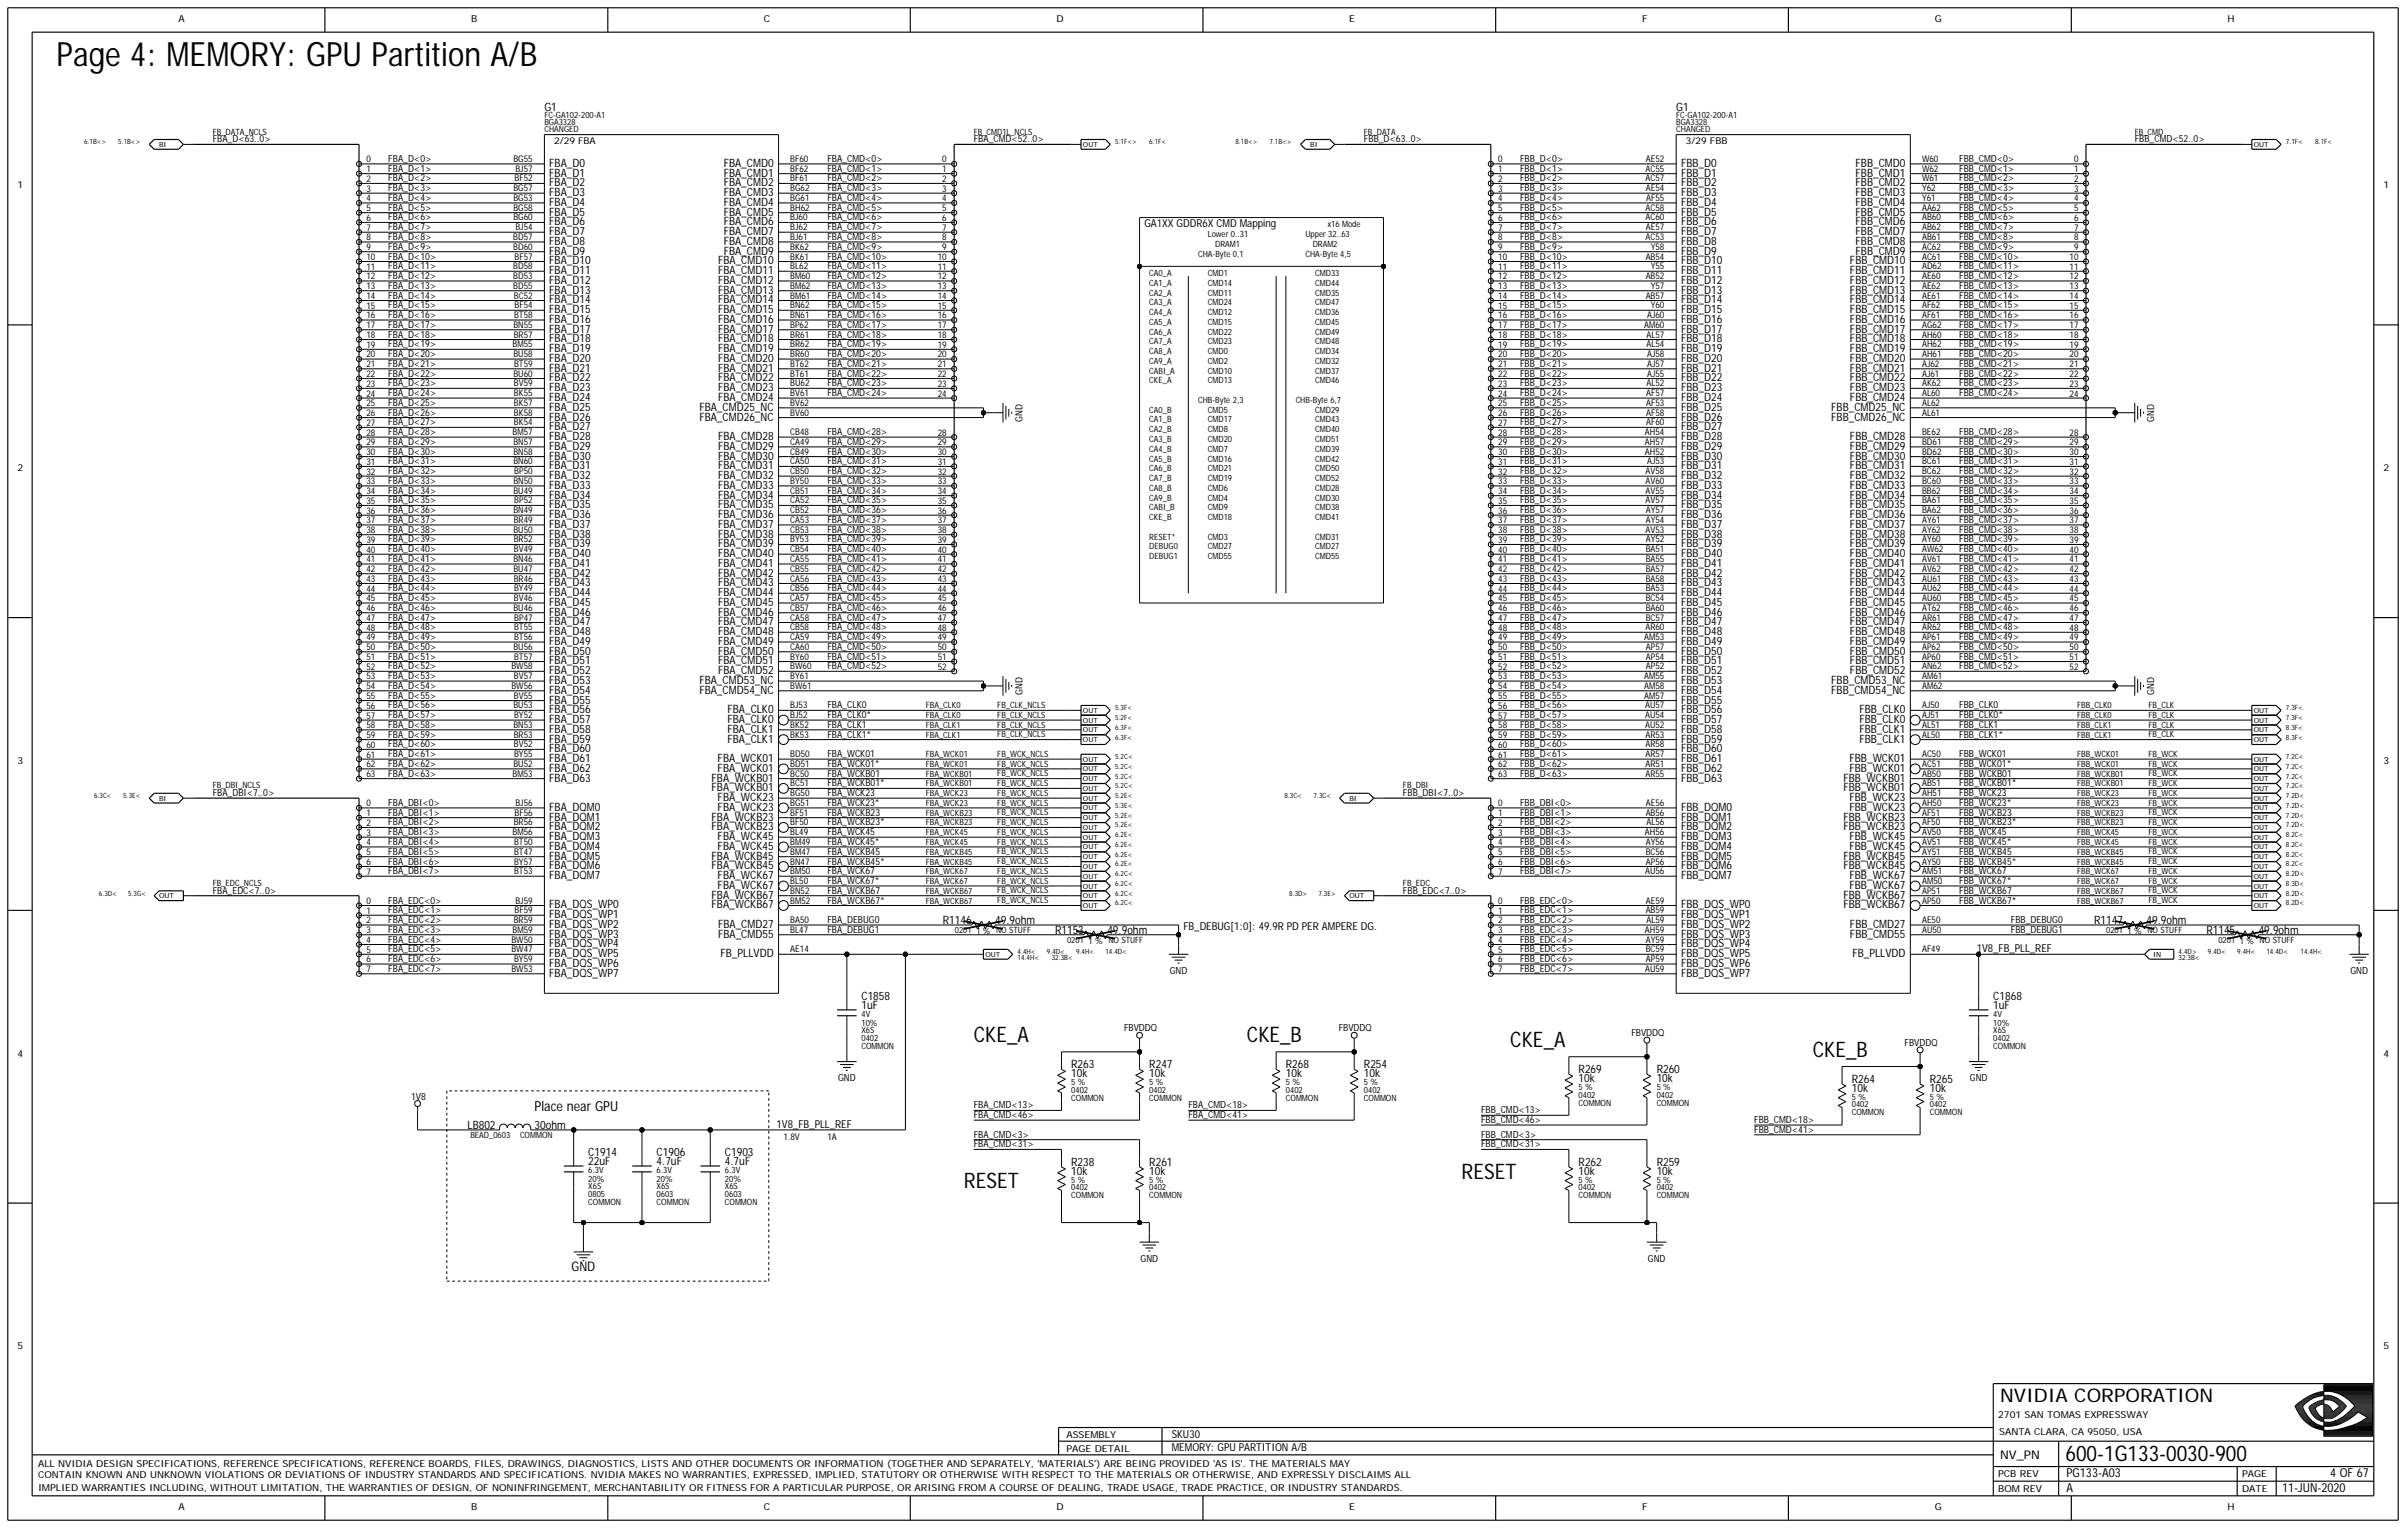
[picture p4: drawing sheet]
<svg xmlns="http://www.w3.org/2000/svg" width="422mm" height="268mm" viewBox="0 0 422 268" stroke-linecap="round" stroke-linejoin="round" font-family="sans-serif">
<defs><g id="words">
<text font-size="5.9" x="9.9" y="11.6">Page 4: MEMORY: GPU Partition A/B</text>
<text font-size="3.8" x="362.1" y="256.1">600-1G133-0030-900</text>
<g font-size="3.7">
<text x="170.7" y="182.7">CKE_A</text>
<text x="218.6" y="182.7">CKE_B</text>
<text x="264.8" y="183.5">CKE_A</text>
<text x="317.8" y="185.3">CKE_B</text>
<text x="169" y="208.3">RESET</text>
<text x="256.2" y="206.6">RESET</text>
</g>
<text font-size="3.3" x="350.7" y="245.8">NVIDIA CORPORATION</text>
<text font-size="2.4" x="93.7" y="194.7">Place near GPU</text>
<text font-size="2.3" x="100.2" y="222.9">GND</text>
<g font-size="2.2">
<text x="362.3" y="261.5">A</text>
<text x="362.3" y="259">PG133-A03</text>
<text x="400.1" y="261.5">11-JUN-2020</text>
<text x="408.5" y="259">4 OF 67</text>
</g>
<text font-size="2.1" x="350.7" y="255.7">NV_PN</text>
<g font-size="2">
<text x="95.4" y="19.5">G1</text>
<text x="293.9" y="19.5">G1</text>
<text x="96.3" y="29.2">FBA_D0</text>
<text x="126.9" y="29.2">FBA_CMD0</text>
<text x="294.7" y="29.2">FBB_D0</text>
<text x="325.3" y="29.2">FBB_CMD0</text>
<text x="96.3" y="34.4">FBA_D3</text>
<text x="96.3" y="32.7">FBA_D2</text>
<text x="96.3" y="31">FBA_D1</text>
<text x="126.9" y="34.4">FBA_CMD3</text>
<text x="126.9" y="32.7">FBA_CMD2</text>
<text x="126.9" y="31">FBA_CMD1</text>
<text x="294.7" y="34.4">FBB_D3</text>
<text x="294.7" y="32.7">FBB_D2</text>
<text x="294.7" y="31">FBB_D1</text>
<text x="325.3" y="34.4">FBB_CMD3</text>
<text x="325.3" y="32.7">FBB_CMD2</text>
<text x="325.3" y="31">FBB_CMD1</text>
<text x="96.3" y="41.2">FBA_D7</text>
<text x="96.3" y="39.5">FBA_D6</text>
<text x="96.3" y="37.8">FBA_D5</text>
<text x="96.3" y="36.1">FBA_D4</text>
<text x="126.9" y="41.2">FBA_CMD7</text>
<text x="126.9" y="39.5">FBA_CMD6</text>
<text x="126.9" y="37.8">FBA_CMD5</text>
<text x="126.9" y="36.1">FBA_CMD4</text>
<text x="294.7" y="41.2">FBB_D7</text>
<text x="294.7" y="39.5">FBB_D6</text>
<text x="294.7" y="37.8">FBB_D5</text>
<text x="294.7" y="36.1">FBB_D4</text>
<text x="325.3" y="41.2">FBB_CMD7</text>
<text x="325.3" y="39.5">FBB_CMD6</text>
<text x="325.3" y="37.8">FBB_CMD5</text>
<text x="325.3" y="36.1">FBB_CMD4</text>
<text x="96.3" y="46.4">FBA_D10</text>
<text x="96.3" y="44.6">FBA_D9</text>
<text x="96.3" y="42.9">FBA_D8</text>
<text x="125.9" y="46.4">FBA_CMD10</text>
<text x="126.9" y="44.6">FBA_CMD9</text>
<text x="126.9" y="42.9">FBA_CMD8</text>
<text x="294.7" y="46.4">FBB_D10</text>
<text x="294.7" y="44.6">FBB_D9</text>
<text x="294.7" y="42.9">FBB_D8</text>
<text x="324.3" y="46.4">FBB_CMD10</text>
<text x="325.3" y="44.6">FBB_CMD9</text>
<text x="325.3" y="42.9">FBB_CMD8</text>
<text x="96.3" y="53.2">FBA_D14</text>
<text x="96.3" y="51.5">FBA_D13</text>
<text x="96.3" y="49.8">FBA_D12</text>
<text x="96.3" y="48.1">FBA_D11</text>
<text x="125.9" y="53.2">FBA_CMD14</text>
<text x="125.9" y="51.5">FBA_CMD13</text>
<text x="125.9" y="49.8">FBA_CMD12</text>
<text x="125.9" y="48.1">FBA_CMD11</text>
<text x="294.7" y="53.2">FBB_D14</text>
<text x="294.7" y="51.5">FBB_D13</text>
<text x="294.7" y="49.8">FBB_D12</text>
<text x="294.7" y="48.1">FBB_D11</text>
<text x="324.3" y="53.2">FBB_CMD14</text>
<text x="324.3" y="51.5">FBB_CMD13</text>
<text x="324.3" y="49.8">FBB_CMD12</text>
<text x="324.3" y="48.1">FBB_CMD11</text>
<text x="96.3" y="58.3">FBA_D17</text>
<text x="96.3" y="56.6">FBA_D16</text>
<text x="96.3" y="54.9">FBA_D15</text>
<text x="125.9" y="58.3">FBA_CMD17</text>
<text x="125.9" y="56.6">FBA_CMD16</text>
<text x="125.9" y="54.9">FBA_CMD15</text>
<text x="294.7" y="58.3">FBB_D17</text>
<text x="294.7" y="56.6">FBB_D16</text>
<text x="294.7" y="54.9">FBB_D15</text>
<text x="324.3" y="58.3">FBB_CMD17</text>
<text x="324.3" y="56.6">FBB_CMD16</text>
<text x="324.3" y="54.9">FBB_CMD15</text>
<text x="96.3" y="65.2">FBA_D21</text>
<text x="96.3" y="63.5">FBA_D20</text>
<text x="96.3" y="61.7">FBA_D19</text>
<text x="96.3" y="60">FBA_D18</text>
<text x="125.9" y="65.2">FBA_CMD21</text>
<text x="125.9" y="63.5">FBA_CMD20</text>
<text x="125.9" y="61.7">FBA_CMD19</text>
<text x="125.9" y="60">FBA_CMD18</text>
<text x="294.7" y="65.2">FBB_D21</text>
<text x="294.7" y="63.5">FBB_D20</text>
<text x="294.7" y="61.7">FBB_D19</text>
<text x="294.7" y="60">FBB_D18</text>
<text x="324.3" y="65.2">FBB_CMD21</text>
<text x="324.3" y="63.5">FBB_CMD20</text>
<text x="324.3" y="61.7">FBB_CMD19</text>
<text x="324.3" y="60">FBB_CMD18</text>
<text x="96.3" y="70.3">FBA_D24</text>
<text x="96.3" y="68.6">FBA_D23</text>
<text x="96.3" y="66.9">FBA_D22</text>
<text x="125.9" y="70.3">FBA_CMD24</text>
<text x="125.9" y="68.6">FBA_CMD23</text>
<text x="125.9" y="66.9">FBA_CMD22</text>
<text x="294.7" y="70.3">FBB_D24</text>
<text x="294.7" y="68.6">FBB_D23</text>
<text x="294.7" y="66.9">FBB_D22</text>
<text x="324.3" y="70.3">FBB_CMD24</text>
<text x="324.3" y="68.6">FBB_CMD23</text>
<text x="324.3" y="66.9">FBB_CMD22</text>
<text x="96.3" y="77.1">FBA_D28</text>
<text x="96.3" y="75.4">FBA_D27</text>
<text x="96.3" y="73.7">FBA_D26</text>
<text x="96.3" y="72">FBA_D25</text>
<text x="122.6" y="73.7">FBA_CMD26_NC</text>
<text x="122.6" y="72">FBA_CMD25_NC</text>
<text x="125.9" y="77.1">FBA_CMD28</text>
<text x="294.7" y="77.1">FBB_D28</text>
<text x="294.7" y="75.4">FBB_D27</text>
<text x="294.7" y="73.7">FBB_D26</text>
<text x="294.7" y="72">FBB_D25</text>
<text x="321.1" y="73.7">FBB_CMD26_NC</text>
<text x="321.1" y="72">FBB_CMD25_NC</text>
<text x="324.3" y="77.1">FBB_CMD28</text>
<text x="96.3" y="84">FBA_D32</text>
<text x="96.3" y="82.3">FBA_D31</text>
<text x="96.3" y="80.6">FBA_D30</text>
<text x="96.3" y="78.9">FBA_D29</text>
<text x="125.9" y="84">FBA_CMD32</text>
<text x="125.9" y="82.3">FBA_CMD31</text>
<text x="125.9" y="80.6">FBA_CMD30</text>
<text x="125.9" y="78.9">FBA_CMD29</text>
<text x="294.7" y="84">FBB_D32</text>
<text x="294.7" y="82.3">FBB_D31</text>
<text x="294.7" y="80.6">FBB_D30</text>
<text x="294.7" y="78.9">FBB_D29</text>
<text x="324.3" y="84">FBB_CMD32</text>
<text x="324.3" y="82.3">FBB_CMD31</text>
<text x="324.3" y="80.6">FBB_CMD30</text>
<text x="324.3" y="78.9">FBB_CMD29</text>
<text x="96.3" y="89.1">FBA_D35</text>
<text x="96.3" y="87.4">FBA_D34</text>
<text x="96.3" y="85.7">FBA_D33</text>
<text x="125.9" y="89.1">FBA_CMD35</text>
<text x="125.9" y="87.4">FBA_CMD34</text>
<text x="125.9" y="85.7">FBA_CMD33</text>
<text x="294.7" y="89.1">FBB_D35</text>
<text x="294.7" y="87.4">FBB_D34</text>
<text x="294.7" y="85.7">FBB_D33</text>
<text x="324.3" y="89.1">FBB_CMD35</text>
<text x="324.3" y="87.4">FBB_CMD34</text>
<text x="324.3" y="85.7">FBB_CMD33</text>
<text x="96.3" y="96">FBA_D39</text>
<text x="96.3" y="94.2">FBA_D38</text>
<text x="96.3" y="92.5">FBA_D37</text>
<text x="96.3" y="90.8">FBA_D36</text>
<text x="125.9" y="96">FBA_CMD39</text>
<text x="125.9" y="94.2">FBA_CMD38</text>
<text x="125.9" y="92.5">FBA_CMD37</text>
<text x="125.9" y="90.8">FBA_CMD36</text>
<text x="294.7" y="96">FBB_D39</text>
<text x="294.7" y="94.2">FBB_D38</text>
<text x="294.7" y="92.5">FBB_D37</text>
<text x="294.7" y="90.8">FBB_D36</text>
<text x="324.3" y="96">FBB_CMD39</text>
<text x="324.3" y="94.2">FBB_CMD38</text>
<text x="324.3" y="92.5">FBB_CMD37</text>
<text x="324.3" y="90.8">FBB_CMD36</text>
<text x="96.3" y="101.1">FBA_D42</text>
<text x="96.3" y="99.4">FBA_D41</text>
<text x="96.3" y="97.7">FBA_D40</text>
<text x="125.9" y="101.1">FBA_CMD42</text>
<text x="125.9" y="99.4">FBA_CMD41</text>
<text x="125.9" y="97.7">FBA_CMD40</text>
<text x="294.7" y="101.1">FBB_D42</text>
<text x="294.7" y="99.4">FBB_D41</text>
<text x="294.7" y="97.7">FBB_D40</text>
<text x="324.3" y="101.1">FBB_CMD42</text>
<text x="324.3" y="99.4">FBB_CMD41</text>
<text x="324.3" y="97.7">FBB_CMD40</text>
<text x="96.3" y="107.9">FBA_D46</text>
<text x="96.3" y="106.2">FBA_D45</text>
<text x="96.3" y="104.5">FBA_D44</text>
<text x="96.3" y="102.8">FBA_D43</text>
<text x="125.9" y="107.9">FBA_CMD46</text>
<text x="125.9" y="106.2">FBA_CMD45</text>
<text x="125.9" y="104.5">FBA_CMD44</text>
<text x="125.9" y="102.8">FBA_CMD43</text>
<text x="294.7" y="107.9">FBB_D46</text>
<text x="294.7" y="106.2">FBB_D45</text>
<text x="294.7" y="104.5">FBB_D44</text>
<text x="294.7" y="102.8">FBB_D43</text>
<text x="324.3" y="107.9">FBB_CMD46</text>
<text x="324.3" y="106.2">FBB_CMD45</text>
<text x="324.3" y="104.5">FBB_CMD44</text>
<text x="324.3" y="102.8">FBB_CMD43</text>
<text x="96.3" y="113.1">FBA_D49</text>
<text x="96.3" y="111.4">FBA_D48</text>
<text x="96.3" y="109.6">FBA_D47</text>
<text x="125.9" y="113.1">FBA_CMD49</text>
<text x="125.9" y="111.4">FBA_CMD48</text>
<text x="125.9" y="109.6">FBA_CMD47</text>
<text x="294.7" y="113.1">FBB_D49</text>
<text x="294.7" y="111.4">FBB_D48</text>
<text x="294.7" y="109.6">FBB_D47</text>
<text x="324.3" y="113.1">FBB_CMD49</text>
<text x="324.3" y="111.4">FBB_CMD48</text>
<text x="324.3" y="109.6">FBB_CMD47</text>
<text x="96.3" y="119.9">FBA_D53</text>
<text x="96.3" y="118.2">FBA_D52</text>
<text x="96.3" y="116.5">FBA_D51</text>
<text x="96.3" y="114.8">FBA_D50</text>
<text x="122.6" y="119.9">FBA_CMD53_NC</text>
<text x="125.9" y="118.2">FBA_CMD52</text>
<text x="125.9" y="116.5">FBA_CMD51</text>
<text x="125.9" y="114.8">FBA_CMD50</text>
<text x="294.7" y="119.9">FBB_D53</text>
<text x="294.7" y="118.2">FBB_D52</text>
<text x="294.7" y="116.5">FBB_D51</text>
<text x="294.7" y="114.8">FBB_D50</text>
<text x="321.1" y="119.9">FBB_CMD53_NC</text>
<text x="324.3" y="118.2">FBB_CMD52</text>
<text x="324.3" y="116.5">FBB_CMD51</text>
<text x="324.3" y="114.8">FBB_CMD50</text>
<text x="96.3" y="125">FBA_D56</text>
<text x="96.3" y="123.3">FBA_D55</text>
<text x="96.3" y="121.6">FBA_D54</text>
<text x="122.6" y="121.6">FBA_CMD54_NC</text>
<text x="127.5" y="125">FBA_CLK0</text>
<text x="294.7" y="125">FBB_D56</text>
<text x="294.7" y="123.3">FBB_D55</text>
<text x="294.7" y="121.6">FBB_D54</text>
<text x="321.1" y="121.6">FBB_CMD54_NC</text>
<text x="326" y="125">FBB_CLK0</text>
<text x="96.3" y="131.9">FBA_D60</text>
<text x="96.3" y="130.2">FBA_D59</text>
<text x="96.3" y="128.5">FBA_D58</text>
<text x="96.3" y="126.8">FBA_D57</text>
<text x="127.5" y="130.2">FBA_CLK1</text>
<text x="127.5" y="128.5">FBA_CLK1</text>
<text x="127.5" y="126.8">FBA_CLK0</text>
<text x="294.7" y="131.9">FBB_D60</text>
<text x="294.7" y="130.2">FBB_D59</text>
<text x="294.7" y="128.5">FBB_D58</text>
<text x="294.7" y="126.8">FBB_D57</text>
<text x="326" y="130.2">FBB_CLK1</text>
<text x="326" y="128.5">FBB_CLK1</text>
<text x="326" y="126.8">FBB_CLK0</text>
<text x="96.3" y="137">FBA_D63</text>
<text x="96.3" y="135.3">FBA_D62</text>
<text x="96.3" y="133.6">FBA_D61</text>
<text x="124.8" y="137">FBA_WCKB01</text>
<text x="125.8" y="135.3">FBA_WCK01</text>
<text x="125.8" y="133.6">FBA_WCK01</text>
<text x="294.7" y="137">FBB_D63</text>
<text x="294.7" y="135.3">FBB_D62</text>
<text x="294.7" y="133.6">FBB_D61</text>
<text x="323.2" y="137">FBB_WCKB01</text>
<text x="324.3" y="135.3">FBB_WCK01</text>
<text x="324.3" y="133.6">FBB_WCK01</text>
<text x="96.3" y="143.9">FBA_DQM1</text>
<text x="96.3" y="142.1">FBA_DQM0</text>
<text x="124.8" y="143.9">FBA_WCKB23</text>
<text x="124.8" y="138.7">FBA_WCKB01</text>
<text x="125.8" y="142.1">FBA_WCK23</text>
<text x="125.8" y="140.4">FBA_WCK23</text>
<text x="294.7" y="143.9">FBB_DQM1</text>
<text x="294.7" y="142.1">FBB_DQM0</text>
<text x="323.2" y="143.9">FBB_WCKB23</text>
<text x="323.2" y="138.7">FBB_WCKB01</text>
<text x="324.3" y="142.1">FBB_WCK23</text>
<text x="324.3" y="140.4">FBB_WCK23</text>
<text x="96.3" y="149">FBA_DQM4</text>
<text x="96.3" y="147.3">FBA_DQM3</text>
<text x="96.3" y="145.6">FBA_DQM2</text>
<text x="124.8" y="145.6">FBA_WCKB23</text>
<text x="125.8" y="149">FBA_WCK45</text>
<text x="125.8" y="147.3">FBA_WCK45</text>
<text x="294.7" y="149">FBB_DQM4</text>
<text x="294.7" y="147.3">FBB_DQM3</text>
<text x="294.7" y="145.6">FBB_DQM2</text>
<text x="323.2" y="145.6">FBB_WCKB23</text>
<text x="324.3" y="149">FBB_WCK45</text>
<text x="324.3" y="147.3">FBB_WCK45</text>
<text x="96.3" y="154.1">FBA_DQM7</text>
<text x="96.3" y="152.4">FBA_DQM6</text>
<text x="96.3" y="150.7">FBA_DQM5</text>
<text x="124.8" y="152.4">FBA_WCKB45</text>
<text x="124.8" y="150.7">FBA_WCKB45</text>
<text x="125.8" y="155.8">FBA_WCK67</text>
<text x="125.8" y="154.1">FBA_WCK67</text>
<text x="294.7" y="154.1">FBB_DQM7</text>
<text x="294.7" y="152.4">FBB_DQM6</text>
<text x="294.7" y="150.7">FBB_DQM5</text>
<text x="323.2" y="152.4">FBB_WCKB45</text>
<text x="323.2" y="150.7">FBB_WCKB45</text>
<text x="324.3" y="155.8">FBB_WCK67</text>
<text x="324.3" y="154.1">FBB_WCK67</text>
<text x="96.3" y="161">FBA_DQS_WP1</text>
<text x="96.3" y="159.3">FBA_DQS_WP0</text>
<text x="124.8" y="159.3">FBA_WCKB67</text>
<text x="124.8" y="157.5">FBA_WCKB67</text>
<text x="165.3" y="162">R1146</text>
<text x="174.5" y="162">49.9ohm</text>
<text x="294.7" y="161">FBB_DQS_WP1</text>
<text x="294.7" y="159.3">FBB_DQS_WP0</text>
<text x="323.2" y="159.3">FBB_WCKB67</text>
<text x="323.2" y="157.5">FBB_WCKB67</text>
<text x="367.2" y="162">R1147</text>
<text x="376.3" y="162">49.9ohm</text>
<text x="96.3" y="167.8">FBA_DQS_WP5</text>
<text x="96.3" y="166.1">FBA_DQS_WP4</text>
<text x="96.3" y="164.4">FBA_DQS_WP3</text>
<text x="96.3" y="162.7">FBA_DQS_WP2</text>
<text x="125.9" y="164.4">FBA_CMD55</text>
<text x="125.9" y="162.7">FBA_CMD27</text>
<text x="126.3" y="167.8">FB_PLLVDD</text>
<text x="185" y="163.7">R1153</text>
<text x="194.1" y="163.7">49.9ohm</text>
<text x="294.7" y="167.8">FBB_DQS_WP5</text>
<text x="294.7" y="166.1">FBB_DQS_WP4</text>
<text x="294.7" y="164.4">FBB_DQS_WP3</text>
<text x="294.7" y="162.7">FBB_DQS_WP2</text>
<text x="324.3" y="164.4">FBB_CMD55</text>
<text x="324.3" y="162.7">FBB_CMD27</text>
<text x="324.8" y="167.8">FB_PLLVDD</text>
<text x="386.8" y="163.7">R1145</text>
<text x="396" y="163.7">49.9ohm</text>
<text x="96.3" y="171.2">FBA_DQS_WP7</text>
<text x="96.3" y="169.5">FBA_DQS_WP6</text>
<text x="294.7" y="171.2">FBB_DQS_WP7</text>
<text x="294.7" y="169.5">FBB_DQS_WP6</text>
<text x="151" y="176.9">1uF</text>
<text x="151" y="175.3">C1858</text>
<text x="349.5" y="176.9">1uF</text>
<text x="349.5" y="175.3">C1868</text>
<text x="187.8" y="188.8">10k</text>
<text x="187.8" y="187.3">R263</text>
<text x="201.5" y="188.8">10k</text>
<text x="201.5" y="187.3">R247</text>
<text x="225.5" y="188.8">10k</text>
<text x="225.5" y="187.3">R268</text>
<text x="239.1" y="188.8">10k</text>
<text x="239.1" y="187.3">R254</text>
<text x="276.8" y="189.7">10k</text>
<text x="276.8" y="188.2">R269</text>
<text x="290.5" y="189.7">10k</text>
<text x="290.5" y="188.2">R260</text>
<text x="324.7" y="191.4">10k</text>
<text x="324.7" y="189.9">R264</text>
<text x="338.4" y="191.4">10k</text>
<text x="338.4" y="189.9">R265</text>
<text x="82" y="197.9">LB802</text>
<text x="93.7" y="197.9">30ohm</text>
<text x="103.1" y="202.7">C1914</text>
<text x="115.1" y="202.7">C1906</text>
<text x="127.1" y="202.7">C1903</text>
<text x="103.1" y="204.2">22uF</text>
<text x="115.1" y="204.2">4.7uF</text>
<text x="127.1" y="204.2">4.7uF</text>
<text x="187.8" y="206">10k</text>
<text x="187.8" y="204.4">R238</text>
<text x="201.5" y="206">10k</text>
<text x="201.5" y="204.4">R261</text>
<text x="276.8" y="206">10k</text>
<text x="276.8" y="204.4">R262</text>
<text x="290.5" y="206">10k</text>
<text x="290.5" y="204.4">R259</text>
</g>
<g font-size="1.9">
<text x="200.6" y="39.9">GA1XX GDDR6X CMD Mapping</text>
<text x="207.5" y="163">FB_DEBUG[1:0]: 49.9R PD PER AMPERE DG.</text>
<text x="346.6" y="167">1V8_FB_PLL_REF</text>
<text x="136.2" y="197.7">1V8_FB_PLL_REF</text>
<text x="205.4" y="252.1">SKU30</text>
<text x="205.4" y="254.4">MEMORY: GPU PARTITION A/B</text>
</g>
<g font-size="1.7">
<text x="31.3" y="3.9">A</text>
<text x="82.6" y="3.9">B</text>
<text x="133.9" y="3.9">C</text>
<text x="185.3" y="3.9">D</text>
<text x="236.6" y="3.9">E</text>
<text x="287.9" y="3.9">F</text>
<text x="339.2" y="3.9">G</text>
<text x="390.5" y="3.9">H</text>
<text x="37.3" y="25">FBA_D&lt;63..0&gt;</text>
<text x="68.1" y="28.4">FBA_D&lt;0&gt;</text>
<text x="145.1" y="28.4">FBA_CMD&lt;0&gt;</text>
<text x="170.7" y="25">FBA_CMD&lt;52..0&gt;</text>
<text x="239.1" y="25">FBB_D&lt;63..0&gt;</text>
<text x="266.5" y="28.4">FBB_D&lt;0&gt;</text>
<text x="343.5" y="28.4">FBB_CMD&lt;0&gt;</text>
<text x="374.3" y="25">FBB_CMD&lt;52..0&gt;</text>
<text x="3.1" y="33">1</text>
<text x="68.1" y="35.2">FBA_D&lt;4&gt;</text>
<text x="68.1" y="33.5">FBA_D&lt;3&gt;</text>
<text x="68.1" y="31.8">FBA_D&lt;2&gt;</text>
<text x="68.1" y="30.1">FBA_D&lt;1&gt;</text>
<text x="145.1" y="35.2">FBA_CMD&lt;4&gt;</text>
<text x="145.1" y="33.5">FBA_CMD&lt;3&gt;</text>
<text x="145.1" y="31.8">FBA_CMD&lt;2&gt;</text>
<text x="145.1" y="30.1">FBA_CMD&lt;1&gt;</text>
<text x="266.5" y="35.2">FBB_D&lt;4&gt;</text>
<text x="266.5" y="33.5">FBB_D&lt;3&gt;</text>
<text x="266.5" y="31.8">FBB_D&lt;2&gt;</text>
<text x="266.5" y="30.1">FBB_D&lt;1&gt;</text>
<text x="343.5" y="35.2">FBB_CMD&lt;4&gt;</text>
<text x="343.5" y="33.5">FBB_CMD&lt;3&gt;</text>
<text x="343.5" y="31.8">FBB_CMD&lt;2&gt;</text>
<text x="343.5" y="30.1">FBB_CMD&lt;1&gt;</text>
<text x="417.9" y="33">1</text>
<text x="68.1" y="40.4">FBA_D&lt;7&gt;</text>
<text x="68.1" y="38.7">FBA_D&lt;6&gt;</text>
<text x="68.1" y="36.9">FBA_D&lt;5&gt;</text>
<text x="145.1" y="40.4">FBA_CMD&lt;7&gt;</text>
<text x="145.1" y="38.7">FBA_CMD&lt;6&gt;</text>
<text x="145.1" y="36.9">FBA_CMD&lt;5&gt;</text>
<text x="266.5" y="40.4">FBB_D&lt;7&gt;</text>
<text x="266.5" y="38.7">FBB_D&lt;6&gt;</text>
<text x="266.5" y="36.9">FBB_D&lt;5&gt;</text>
<text x="343.5" y="40.4">FBB_CMD&lt;7&gt;</text>
<text x="343.5" y="38.7">FBB_CMD&lt;6&gt;</text>
<text x="343.5" y="36.9">FBB_CMD&lt;5&gt;</text>
<text x="68.1" y="47.2">FBA_D&lt;11&gt;</text>
<text x="68.1" y="45.5">FBA_D&lt;10&gt;</text>
<text x="68.1" y="43.8">FBA_D&lt;9&gt;</text>
<text x="68.1" y="42.1">FBA_D&lt;8&gt;</text>
<text x="145.1" y="47.2">FBA_CMD&lt;11&gt;</text>
<text x="145.1" y="45.5">FBA_CMD&lt;10&gt;</text>
<text x="145.1" y="43.8">FBA_CMD&lt;9&gt;</text>
<text x="145.1" y="42.1">FBA_CMD&lt;8&gt;</text>
<text x="266.5" y="47.2">FBB_D&lt;11&gt;</text>
<text x="266.5" y="43.8">FBB_D&lt;9&gt;</text>
<text x="266.5" y="45.5">FBB_D&lt;10&gt;</text>
<text x="266.5" y="42.1">FBB_D&lt;8&gt;</text>
<text x="343.5" y="47.2">FBB_CMD&lt;11&gt;</text>
<text x="343.5" y="45.5">FBB_CMD&lt;10&gt;</text>
<text x="343.5" y="43.8">FBB_CMD&lt;9&gt;</text>
<text x="343.5" y="42.1">FBB_CMD&lt;8&gt;</text>
<text x="68.1" y="52.3">FBA_D&lt;14&gt;</text>
<text x="68.1" y="50.6">FBA_D&lt;13&gt;</text>
<text x="68.1" y="48.9">FBA_D&lt;12&gt;</text>
<text x="145.1" y="52.3">FBA_CMD&lt;14&gt;</text>
<text x="145.1" y="50.6">FBA_CMD&lt;13&gt;</text>
<text x="145.1" y="48.9">FBA_CMD&lt;12&gt;</text>
<text x="266.5" y="52.3">FBB_D&lt;14&gt;</text>
<text x="266.5" y="48.9">FBB_D&lt;12&gt;</text>
<text x="266.5" y="50.6">FBB_D&lt;13&gt;</text>
<text x="343.5" y="52.3">FBB_CMD&lt;14&gt;</text>
<text x="343.5" y="50.6">FBB_CMD&lt;13&gt;</text>
<text x="343.5" y="48.9">FBB_CMD&lt;12&gt;</text>
<text x="68.1" y="59.2">FBA_D&lt;18&gt;</text>
<text x="68.1" y="57.5">FBA_D&lt;17&gt;</text>
<text x="68.1" y="55.8">FBA_D&lt;16&gt;</text>
<text x="68.1" y="54">FBA_D&lt;15&gt;</text>
<text x="145.1" y="59.2">FBA_CMD&lt;18&gt;</text>
<text x="145.1" y="57.5">FBA_CMD&lt;17&gt;</text>
<text x="145.1" y="55.8">FBA_CMD&lt;16&gt;</text>
<text x="145.1" y="54">FBA_CMD&lt;15&gt;</text>
<text x="266.5" y="59.2">FBB_D&lt;18&gt;</text>
<text x="266.5" y="57.5">FBB_D&lt;17&gt;</text>
<text x="266.5" y="55.8">FBB_D&lt;16&gt;</text>
<text x="266.5" y="54">FBB_D&lt;15&gt;</text>
<text x="343.5" y="59.2">FBB_CMD&lt;18&gt;</text>
<text x="343.5" y="57.5">FBB_CMD&lt;17&gt;</text>
<text x="343.5" y="55.8">FBB_CMD&lt;16&gt;</text>
<text x="343.5" y="54">FBB_CMD&lt;15&gt;</text>
<text x="68.1" y="64.3">FBA_D&lt;21&gt;</text>
<text x="68.1" y="62.6">FBA_D&lt;20&gt;</text>
<text x="68.1" y="60.9">FBA_D&lt;19&gt;</text>
<text x="145.1" y="64.3">FBA_CMD&lt;21&gt;</text>
<text x="145.1" y="62.6">FBA_CMD&lt;20&gt;</text>
<text x="145.1" y="60.9">FBA_CMD&lt;19&gt;</text>
<text x="266.5" y="64.3">FBB_D&lt;21&gt;</text>
<text x="266.5" y="62.6">FBB_D&lt;20&gt;</text>
<text x="266.5" y="60.9">FBB_D&lt;19&gt;</text>
<text x="343.5" y="64.3">FBB_CMD&lt;21&gt;</text>
<text x="343.5" y="62.6">FBB_CMD&lt;20&gt;</text>
<text x="343.5" y="60.9">FBB_CMD&lt;19&gt;</text>
<text x="68.1" y="71.2">FBA_D&lt;25&gt;</text>
<text x="68.1" y="69.4">FBA_D&lt;24&gt;</text>
<text x="68.1" y="67.7">FBA_D&lt;23&gt;</text>
<text x="68.1" y="66">FBA_D&lt;22&gt;</text>
<text x="145.1" y="69.4">FBA_CMD&lt;24&gt;</text>
<text x="145.1" y="67.7">FBA_CMD&lt;23&gt;</text>
<text x="145.1" y="66">FBA_CMD&lt;22&gt;</text>
<text x="266.5" y="71.2">FBB_D&lt;25&gt;</text>
<text x="266.5" y="69.4">FBB_D&lt;24&gt;</text>
<text x="266.5" y="67.7">FBB_D&lt;23&gt;</text>
<text x="266.5" y="66">FBB_D&lt;22&gt;</text>
<text x="343.5" y="69.4">FBB_CMD&lt;24&gt;</text>
<text x="343.5" y="67.7">FBB_CMD&lt;23&gt;</text>
<text x="343.5" y="66">FBB_CMD&lt;22&gt;</text>
<text x="68.1" y="78">FBA_D&lt;29&gt;</text>
<text x="68.1" y="76.3">FBA_D&lt;28&gt;</text>
<text x="68.1" y="74.6">FBA_D&lt;27&gt;</text>
<text x="68.1" y="72.9">FBA_D&lt;26&gt;</text>
<text x="145.1" y="78">FBA_CMD&lt;29&gt;</text>
<text x="145.1" y="76.3">FBA_CMD&lt;28&gt;</text>
<text x="179.3" y="73.9" transform="rotate(-90 179.3 73.9)">GND</text>
<text x="266.5" y="78">FBB_D&lt;29&gt;</text>
<text x="266.5" y="74.6">FBB_D&lt;27&gt;</text>
<text x="266.5" y="76.3">FBB_D&lt;28&gt;</text>
<text x="266.5" y="72.9">FBB_D&lt;26&gt;</text>
<text x="343.5" y="78">FBB_CMD&lt;29&gt;</text>
<text x="343.5" y="76.3">FBB_CMD&lt;28&gt;</text>
<text x="377.7" y="73.9" transform="rotate(-90 377.7 73.9)">GND</text>
<text x="3.1" y="82.6">2</text>
<text x="68.1" y="83.1">FBA_D&lt;32&gt;</text>
<text x="68.1" y="81.4">FBA_D&lt;31&gt;</text>
<text x="68.1" y="79.7">FBA_D&lt;30&gt;</text>
<text x="145.1" y="83.1">FBA_CMD&lt;32&gt;</text>
<text x="145.1" y="81.4">FBA_CMD&lt;31&gt;</text>
<text x="145.1" y="79.7">FBA_CMD&lt;30&gt;</text>
<text x="266.5" y="83.1">FBB_D&lt;32&gt;</text>
<text x="266.5" y="79.7">FBB_D&lt;30&gt;</text>
<text x="266.5" y="81.4">FBB_D&lt;31&gt;</text>
<text x="343.5" y="83.1">FBB_CMD&lt;32&gt;</text>
<text x="343.5" y="81.4">FBB_CMD&lt;31&gt;</text>
<text x="343.5" y="79.7">FBB_CMD&lt;30&gt;</text>
<text x="417.9" y="82.6">2</text>
<text x="68.1" y="90">FBA_D&lt;36&gt;</text>
<text x="68.1" y="88.3">FBA_D&lt;35&gt;</text>
<text x="68.1" y="86.6">FBA_D&lt;34&gt;</text>
<text x="68.1" y="84.8">FBA_D&lt;33&gt;</text>
<text x="145.1" y="90">FBA_CMD&lt;36&gt;</text>
<text x="145.1" y="88.3">FBA_CMD&lt;35&gt;</text>
<text x="145.1" y="86.6">FBA_CMD&lt;34&gt;</text>
<text x="145.1" y="84.8">FBA_CMD&lt;33&gt;</text>
<text x="266.5" y="86.6">FBB_D&lt;34&gt;</text>
<text x="266.5" y="88.3">FBB_D&lt;35&gt;</text>
<text x="266.5" y="90">FBB_D&lt;36&gt;</text>
<text x="266.5" y="84.8">FBB_D&lt;33&gt;</text>
<text x="343.5" y="90">FBB_CMD&lt;36&gt;</text>
<text x="343.5" y="88.3">FBB_CMD&lt;35&gt;</text>
<text x="343.5" y="86.6">FBB_CMD&lt;34&gt;</text>
<text x="343.5" y="84.8">FBB_CMD&lt;33&gt;</text>
<text x="68.1" y="95.1">FBA_D&lt;39&gt;</text>
<text x="68.1" y="93.4">FBA_D&lt;38&gt;</text>
<text x="68.1" y="91.7">FBA_D&lt;37&gt;</text>
<text x="145.1" y="95.1">FBA_CMD&lt;39&gt;</text>
<text x="145.1" y="93.4">FBA_CMD&lt;38&gt;</text>
<text x="145.1" y="91.7">FBA_CMD&lt;37&gt;</text>
<text x="266.5" y="95.1">FBB_D&lt;39&gt;</text>
<text x="266.5" y="93.4">FBB_D&lt;38&gt;</text>
<text x="266.5" y="91.7">FBB_D&lt;37&gt;</text>
<text x="343.5" y="95.1">FBB_CMD&lt;39&gt;</text>
<text x="343.5" y="93.4">FBB_CMD&lt;38&gt;</text>
<text x="343.5" y="91.7">FBB_CMD&lt;37&gt;</text>
<text x="68.1" y="101.9">FBA_D&lt;43&gt;</text>
<text x="68.1" y="100.2">FBA_D&lt;42&gt;</text>
<text x="68.1" y="98.5">FBA_D&lt;41&gt;</text>
<text x="68.1" y="96.8">FBA_D&lt;40&gt;</text>
<text x="145.1" y="101.9">FBA_CMD&lt;43&gt;</text>
<text x="145.1" y="100.2">FBA_CMD&lt;42&gt;</text>
<text x="145.1" y="98.5">FBA_CMD&lt;41&gt;</text>
<text x="145.1" y="96.8">FBA_CMD&lt;40&gt;</text>
<text x="266.5" y="101.9">FBB_D&lt;43&gt;</text>
<text x="266.5" y="100.2">FBB_D&lt;42&gt;</text>
<text x="266.5" y="98.5">FBB_D&lt;41&gt;</text>
<text x="266.5" y="96.8">FBB_D&lt;40&gt;</text>
<text x="343.5" y="101.9">FBB_CMD&lt;43&gt;</text>
<text x="343.5" y="100.2">FBB_CMD&lt;42&gt;</text>
<text x="343.5" y="98.5">FBB_CMD&lt;41&gt;</text>
<text x="343.5" y="96.8">FBB_CMD&lt;40&gt;</text>
<text x="68.1" y="107.1">FBA_D&lt;46&gt;</text>
<text x="68.1" y="105.4">FBA_D&lt;45&gt;</text>
<text x="68.1" y="103.7">FBA_D&lt;44&gt;</text>
<text x="145.1" y="107.1">FBA_CMD&lt;46&gt;</text>
<text x="145.1" y="105.4">FBA_CMD&lt;45&gt;</text>
<text x="145.1" y="103.7">FBA_CMD&lt;44&gt;</text>
<text x="266.5" y="107.1">FBB_D&lt;46&gt;</text>
<text x="266.5" y="105.4">FBB_D&lt;45&gt;</text>
<text x="266.5" y="103.7">FBB_D&lt;44&gt;</text>
<text x="343.5" y="107.1">FBB_CMD&lt;46&gt;</text>
<text x="343.5" y="105.4">FBB_CMD&lt;45&gt;</text>
<text x="343.5" y="103.7">FBB_CMD&lt;44&gt;</text>
<text x="68.1" y="113.9">FBA_D&lt;50&gt;</text>
<text x="68.1" y="112.2">FBA_D&lt;49&gt;</text>
<text x="68.1" y="110.5">FBA_D&lt;48&gt;</text>
<text x="68.1" y="108.8">FBA_D&lt;47&gt;</text>
<text x="145.1" y="113.9">FBA_CMD&lt;50&gt;</text>
<text x="145.1" y="112.2">FBA_CMD&lt;49&gt;</text>
<text x="145.1" y="110.5">FBA_CMD&lt;48&gt;</text>
<text x="145.1" y="108.8">FBA_CMD&lt;47&gt;</text>
<text x="266.5" y="113.9">FBB_D&lt;50&gt;</text>
<text x="266.5" y="110.5">FBB_D&lt;48&gt;</text>
<text x="266.5" y="112.2">FBB_D&lt;49&gt;</text>
<text x="266.5" y="108.8">FBB_D&lt;47&gt;</text>
<text x="343.5" y="113.9">FBB_CMD&lt;50&gt;</text>
<text x="343.5" y="112.2">FBB_CMD&lt;49&gt;</text>
<text x="343.5" y="110.5">FBB_CMD&lt;48&gt;</text>
<text x="343.5" y="108.8">FBB_CMD&lt;47&gt;</text>
<text x="68.1" y="119.1">FBA_D&lt;53&gt;</text>
<text x="68.1" y="117.3">FBA_D&lt;52&gt;</text>
<text x="68.1" y="115.6">FBA_D&lt;51&gt;</text>
<text x="145.1" y="117.3">FBA_CMD&lt;52&gt;</text>
<text x="145.1" y="115.6">FBA_CMD&lt;51&gt;</text>
<text x="266.5" y="119.1">FBB_D&lt;53&gt;</text>
<text x="266.5" y="117.3">FBB_D&lt;52&gt;</text>
<text x="266.5" y="115.6">FBB_D&lt;51&gt;</text>
<text x="343.5" y="117.3">FBB_CMD&lt;52&gt;</text>
<text x="343.5" y="115.6">FBB_CMD&lt;51&gt;</text>
<text x="68.1" y="125.9">FBA_D&lt;57&gt;</text>
<text x="68.1" y="124.2">FBA_D&lt;56&gt;</text>
<text x="68.1" y="122.5">FBA_D&lt;55&gt;</text>
<text x="68.1" y="120.8">FBA_D&lt;54&gt;</text>
<text x="145.1" y="125.9">FBA_CLK0*</text>
<text x="145.1" y="124.2">FBA_CLK0</text>
<text x="179.3" y="121.8" transform="rotate(-90 179.3 121.8)">GND</text>
<text x="266.5" y="125.9">FBB_D&lt;57&gt;</text>
<text x="266.5" y="122.5">FBB_D&lt;55&gt;</text>
<text x="266.5" y="124.2">FBB_D&lt;56&gt;</text>
<text x="266.5" y="120.8">FBB_D&lt;54&gt;</text>
<text x="343.5" y="125.9">FBB_CLK0*</text>
<text x="343.5" y="124.2">FBB_CLK0</text>
<text x="377.7" y="121.8" transform="rotate(-90 377.7 121.8)">GND</text>
<text x="68.1" y="131">FBA_D&lt;60&gt;</text>
<text x="68.1" y="129.3">FBA_D&lt;59&gt;</text>
<text x="68.1" y="127.6">FBA_D&lt;58&gt;</text>
<text x="145.1" y="129.3">FBA_CLK1*</text>
<text x="145.1" y="127.6">FBA_CLK1</text>
<text x="266.5" y="131">FBB_D&lt;60&gt;</text>
<text x="266.5" y="129.3">FBB_D&lt;59&gt;</text>
<text x="266.5" y="127.6">FBB_D&lt;58&gt;</text>
<text x="343.5" y="129.3">FBB_CLK1*</text>
<text x="343.5" y="127.6">FBB_CLK1</text>
<text x="3.1" y="133.9">3</text>
<text x="68.1" y="136.2">FBA_D&lt;63&gt;</text>
<text x="68.1" y="134.4">FBA_D&lt;62&gt;</text>
<text x="68.1" y="132.7">FBA_D&lt;61&gt;</text>
<text x="145.1" y="137.9">FBA_WCKB01*</text>
<text x="145.1" y="136.2">FBA_WCKB01</text>
<text x="145.1" y="134.4">FBA_WCK01*</text>
<text x="145.1" y="132.7">FBA_WCK01</text>
<text x="266.5" y="136.2">FBB_D&lt;63&gt;</text>
<text x="266.5" y="134.4">FBB_D&lt;62&gt;</text>
<text x="266.5" y="132.7">FBB_D&lt;61&gt;</text>
<text x="343.5" y="137.9">FBB_WCKB01*</text>
<text x="343.5" y="136.2">FBB_WCKB01</text>
<text x="343.5" y="134.4">FBB_WCK01*</text>
<text x="343.5" y="132.7">FBB_WCK01</text>
<text x="417.9" y="133.9">3</text>
<text x="37.3" y="139.6">FBA_DBI&lt;7..0&gt;</text>
<text x="68.1" y="143">FBA_DBI&lt;1&gt;</text>
<text x="68.1" y="141.3">FBA_DBI&lt;0&gt;</text>
<text x="145.1" y="143">FBA_WCKB23</text>
<text x="145.1" y="141.3">FBA_WCK23*</text>
<text x="145.1" y="139.6">FBA_WCK23</text>
<text x="246" y="139.6">FBB_DBI&lt;7..0&gt;</text>
<text x="266.5" y="143">FBB_DBI&lt;1&gt;</text>
<text x="266.5" y="141.3">FBB_DBI&lt;0&gt;</text>
<text x="343.5" y="143">FBB_WCKB23</text>
<text x="343.5" y="141.3">FBB_WCK23*</text>
<text x="343.5" y="139.6">FBB_WCK23</text>
<text x="68.1" y="149.8">FBA_DBI&lt;5&gt;</text>
<text x="68.1" y="148.1">FBA_DBI&lt;4&gt;</text>
<text x="68.1" y="146.4">FBA_DBI&lt;3&gt;</text>
<text x="68.1" y="144.7">FBA_DBI&lt;2&gt;</text>
<text x="145.1" y="149.8">FBA_WCKB45</text>
<text x="145.1" y="144.7">FBA_WCKB23*</text>
<text x="145.1" y="148.1">FBA_WCK45*</text>
<text x="145.1" y="146.4">FBA_WCK45</text>
<text x="266.5" y="149.8">FBB_DBI&lt;5&gt;</text>
<text x="266.5" y="148.1">FBB_DBI&lt;4&gt;</text>
<text x="266.5" y="144.7">FBB_DBI&lt;2&gt;</text>
<text x="266.5" y="146.4">FBB_DBI&lt;3&gt;</text>
<text x="343.5" y="149.8">FBB_WCKB45</text>
<text x="343.5" y="144.7">FBB_WCKB23*</text>
<text x="343.5" y="148.1">FBB_WCK45*</text>
<text x="343.5" y="146.4">FBB_WCK45</text>
<text x="68.1" y="153.3">FBA_DBI&lt;7&gt;</text>
<text x="68.1" y="151.6">FBA_DBI&lt;6&gt;</text>
<text x="145.1" y="151.6">FBA_WCKB45*</text>
<text x="145.1" y="155">FBA_WCK67*</text>
<text x="145.1" y="153.3">FBA_WCK67</text>
<text x="266.5" y="153.3">FBB_DBI&lt;7&gt;</text>
<text x="266.5" y="151.6">FBB_DBI&lt;6&gt;</text>
<text x="343.5" y="151.6">FBB_WCKB45*</text>
<text x="343.5" y="155">FBB_WCK67*</text>
<text x="343.5" y="153.3">FBB_WCK67</text>
<text x="37.3" y="156.7">FBA_EDC&lt;7..0&gt;</text>
<text x="68.1" y="161.8">FBA_EDC&lt;2&gt;</text>
<text x="68.1" y="160.1">FBA_EDC&lt;1&gt;</text>
<text x="68.1" y="158.4">FBA_EDC&lt;0&gt;</text>
<text x="145.1" y="158.4">FBA_WCKB67*</text>
<text x="145.1" y="156.7">FBA_WCKB67</text>
<text x="145.1" y="161.8">FBA_DEBUG0</text>
<text x="246" y="156.7">FBB_EDC&lt;7..0&gt;</text>
<text x="266.5" y="161.8">FBB_EDC&lt;2&gt;</text>
<text x="266.5" y="158.4">FBB_EDC&lt;0&gt;</text>
<text x="266.5" y="160.1">FBB_EDC&lt;1&gt;</text>
<text x="343.5" y="158.4">FBB_WCKB67*</text>
<text x="343.5" y="156.7">FBB_WCKB67</text>
<text x="352.6" y="161.8">FBB_DEBUG0</text>
<text x="68.1" y="167">FBA_EDC&lt;5&gt;</text>
<text x="68.1" y="165.2">FBA_EDC&lt;4&gt;</text>
<text x="68.1" y="163.5">FBA_EDC&lt;3&gt;</text>
<text x="145.1" y="163.5">FBA_DEBUG1</text>
<text x="266.5" y="167">FBB_EDC&lt;5&gt;</text>
<text x="266.5" y="165.2">FBB_EDC&lt;4&gt;</text>
<text x="266.5" y="163.5">FBB_EDC&lt;3&gt;</text>
<text x="352.6" y="163.5">FBB_DEBUG1</text>
<text x="68.1" y="170.4">FBA_EDC&lt;7&gt;</text>
<text x="68.1" y="168.7">FBA_EDC&lt;6&gt;</text>
<text x="205.1" y="170.7">GND</text>
<text x="266.5" y="170.4">FBB_EDC&lt;7&gt;</text>
<text x="266.5" y="168.7">FBB_EDC&lt;6&gt;</text>
<text x="412.1" y="170.7">GND</text>
<text x="3.1" y="185.3">4</text>
<text x="197.1" y="180.8">FBVDDQ</text>
<text x="234.7" y="180.8">FBVDDQ</text>
<text x="286" y="181.7">FBVDDQ</text>
<text x="333.9" y="183.4">FBVDDQ</text>
<text x="417.9" y="185.3">4</text>
<text x="146.9" y="189.5">GND</text>
<text x="345.4" y="189.5">GND</text>
<text x="72.1" y="192.8">1V8</text>
<text x="170.7" y="194.3">FBA_CMD&lt;13&gt;</text>
<text x="170.7" y="196">FBA_CMD&lt;46&gt;</text>
<text x="208.3" y="194.3">FBA_CMD&lt;18&gt;</text>
<text x="208.3" y="196">FBA_CMD&lt;41&gt;</text>
<text x="259.7" y="195.2">FBB_CMD&lt;13&gt;</text>
<text x="259.7" y="196.9">FBB_CMD&lt;46&gt;</text>
<text x="307.6" y="196.9">FBB_CMD&lt;18&gt;</text>
<text x="170.7" y="199.5">FBA_CMD&lt;3&gt;</text>
<text x="170.7" y="201.2">FBA_CMD&lt;31&gt;</text>
<text x="259.7" y="201.2">FBB_CMD&lt;31&gt;</text>
<text x="259.7" y="199.5">FBB_CMD&lt;3&gt;</text>
<text x="307.6" y="198.6">FBB_CMD&lt;41&gt;</text>
<text x="200" y="221.2">GND</text>
<text x="288.9" y="221.2">GND</text>
<text x="3.1" y="236.6">5</text>
<text x="417.9" y="236.6">5</text>
<text x="350.3" y="248.5">2701 SAN TOMAS EXPRESSWAY</text>
<text x="350.5" y="251.6">SANTA CLARA, CA 95050, USA</text>
<text x="6.7" y="257.1">ALL NVIDIA DESIGN SPECIFICATIONS, REFERENCE SPECIFICATIONS, REFERENCE BOARDS, FILES, DRAWINGS, DIAGNOSTICS, LISTS AND OTHER DOCUMENTS OR INFORMATION (TOGETHER AND SEPARATELY, 'MATERIALS') ARE BEING PROVIDED 'AS IS'. THE MATERIALS MAY</text>
<text x="187" y="254.5">PAGE DETAIL</text>
<text x="187" y="252.1">ASSEMBLY</text>
<text x="6.7" y="259.2">CONTAIN KNOWN AND UNKNOWN VIOLATIONS OR DEVIATIONS OF INDUSTRY STANDARDS AND SPECIFICATIONS. NVIDIA MAKES NO WARRANTIES, EXPRESSED, IMPLIED, STATUTORY OR OTHERWISE WITH RESPECT TO THE MATERIALS OR OTHERWISE, AND EXPRESSLY DISCLAIMS ALL</text>
<text x="6.7" y="261.4">IMPLIED WARRANTIES INCLUDING, WITHOUT LIMITATION, THE WARRANTIES OF DESIGN, OF NONINFRINGEMENT, MERCHANTABILITY OR FITNESS FOR A PARTICULAR PURPOSE, OR ARISING FROM A COURSE OF DEALING, TRADE USAGE, TRADE PRACTICE, OR INDUSTRY STANDARDS.</text>
<text x="350.3" y="261.5">BOM REV</text>
<text x="350.3" y="259">PCB REV</text>
<text x="393.1" y="259">PAGE</text>
<text x="393.1" y="261.5">DATE</text>
<text x="31.3" y="264.8">A</text>
<text x="82.6" y="264.8">B</text>
<text x="133.9" y="264.8">C</text>
<text x="185.3" y="264.8">D</text>
<text x="236.6" y="264.8">E</text>
<text x="287.9" y="264.8">F</text>
<text x="339.2" y="264.8">G</text>
<text x="390.5" y="264.8">H</text>
</g>
<g font-size="1.6">
<text x="64.2" y="28.5">0</text>
<text x="90" y="28.4">BG55</text>
<text x="97.2" y="25.3">2/29 FBA</text>
<text x="138.6" y="28.4">BF60</text>
<text x="165.2" y="28.5">0</text>
<text x="262.7" y="28.5">0</text>
<text x="288.6" y="28.4">AE52</text>
<text x="295.6" y="25.3">3/29 FBB</text>
<text x="337" y="28.4">W60</text>
<text x="363.6" y="28.5">0</text>
<text x="64.2" y="35.3">4</text>
<text x="64.2" y="33.6">3</text>
<text x="64.2" y="31.9">2</text>
<text x="64.2" y="30.2">1</text>
<text x="90" y="35.2">BG53</text>
<text x="90" y="33.5">BG57</text>
<text x="90.2" y="31.8">BF52</text>
<text x="90.4" y="30.1">BJ57</text>
<text x="138.6" y="35.2">BG61</text>
<text x="138.6" y="33.5">BG62</text>
<text x="138.6" y="31.8">BF61</text>
<text x="138.6" y="30.1">BF62</text>
<text x="165.2" y="35.3">4</text>
<text x="165.2" y="31.9">2</text>
<text x="165.2" y="30.2">1</text>
<text x="165.2" y="33.6">3</text>
<text x="262.7" y="35.3">4</text>
<text x="262.7" y="33.6">3</text>
<text x="262.7" y="31.9">2</text>
<text x="262.7" y="30.2">1</text>
<text x="288.5" y="31.8">AC57</text>
<text x="288.5" y="30.1">AC55</text>
<text x="288.6" y="33.5">AE54</text>
<text x="288.6" y="35.2">AF55</text>
<text x="337" y="35.2">Y61</text>
<text x="337" y="33.5">Y62</text>
<text x="337" y="31.8">W61</text>
<text x="337" y="30.1">W62</text>
<text x="363.6" y="35.3">4</text>
<text x="363.6" y="33.6">3</text>
<text x="363.6" y="31.9">2</text>
<text x="363.6" y="30.2">1</text>
<text x="64.2" y="40.4">7</text>
<text x="64.2" y="38.7">6</text>
<text x="64.2" y="37">5</text>
<text x="90" y="38.7">BG60</text>
<text x="90" y="36.9">BG58</text>
<text x="90.4" y="40.4">BJ54</text>
<text x="138.6" y="40.4">BJ62</text>
<text x="138.6" y="38.7">BJ60</text>
<text x="138.6" y="36.9">BH62</text>
<text x="165.2" y="40.4">7</text>
<text x="165.2" y="38.7">6</text>
<text x="165.2" y="37">5</text>
<text x="262.7" y="40.4">7</text>
<text x="262.7" y="38.7">6</text>
<text x="262.7" y="37">5</text>
<text x="288.5" y="38.7">AC60</text>
<text x="288.5" y="36.9">AC58</text>
<text x="288.6" y="40.4">AE57</text>
<text x="337" y="40.4">AB62</text>
<text x="337" y="38.7">AB60</text>
<text x="337" y="36.9">AA62</text>
<text x="363.6" y="40.4">7</text>
<text x="363.6" y="38.7">6</text>
<text x="363.6" y="37">5</text>
<text x="64.2" y="47.3">11</text>
<text x="64.2" y="45.6">10</text>
<text x="64.2" y="43.9">9</text>
<text x="64.2" y="42.1">8</text>
<text x="90" y="47.2">BD58</text>
<text x="90" y="43.8">BD60</text>
<text x="90" y="42.1">BD57</text>
<text x="90.2" y="45.5">BF57</text>
<text x="138.6" y="47.2">BL62</text>
<text x="138.6" y="45.5">BK61</text>
<text x="138.6" y="43.8">BK62</text>
<text x="138.6" y="42.1">BJ61</text>
<text x="164.4" y="47.3">11</text>
<text x="164.4" y="45.6">10</text>
<text x="165.2" y="43.9">9</text>
<text x="165.2" y="42.1">8</text>
<text x="262.7" y="47.3">11</text>
<text x="262.7" y="45.6">10</text>
<text x="262.7" y="43.9">9</text>
<text x="262.7" y="42.1">8</text>
<text x="288.5" y="42.1">AC53</text>
<text x="288.5" y="45.5">AB54</text>
<text x="289.4" y="47.2">Y55</text>
<text x="289.4" y="43.8">Y58</text>
<text x="337" y="47.2">AD62</text>
<text x="337" y="45.5">AC61</text>
<text x="337" y="43.8">AC62</text>
<text x="337" y="42.1">AB61</text>
<text x="362.8" y="47.3">11</text>
<text x="362.8" y="45.6">10</text>
<text x="363.6" y="43.9">9</text>
<text x="363.6" y="42.1">8</text>
<text x="64.2" y="52.4">14</text>
<text x="64.2" y="50.7">13</text>
<text x="64.2" y="49">12</text>
<text x="90" y="50.6">BD55</text>
<text x="90" y="48.9">BD53</text>
<text x="90.1" y="52.3">BC52</text>
<text x="138.6" y="52.3">BM61</text>
<text x="138.6" y="50.6">BM62</text>
<text x="138.6" y="48.9">BM60</text>
<text x="164.4" y="52.4">14</text>
<text x="164.4" y="50.7">13</text>
<text x="164.4" y="49">12</text>
<text x="262.7" y="52.4">14</text>
<text x="262.7" y="50.7">13</text>
<text x="262.7" y="49">12</text>
<text x="288.5" y="52.3">AB57</text>
<text x="288.5" y="48.9">AB52</text>
<text x="289.4" y="50.6">Y57</text>
<text x="337" y="52.3">AE61</text>
<text x="337" y="50.6">AE62</text>
<text x="337" y="48.9">AE60</text>
<text x="362.8" y="52.4">14</text>
<text x="362.8" y="50.7">13</text>
<text x="362.8" y="49">12</text>
<text x="64.2" y="59.3">18</text>
<text x="64.2" y="57.5">17</text>
<text x="64.2" y="55.8">16</text>
<text x="64.2" y="54.1">15</text>
<text x="90" y="57.5">BN55</text>
<text x="90.1" y="59.2">BR57</text>
<text x="90.1" y="55.8">BT58</text>
<text x="90.2" y="54">BF54</text>
<text x="138.6" y="59.2">BR61</text>
<text x="138.6" y="57.5">BP62</text>
<text x="138.6" y="55.8">BN61</text>
<text x="138.6" y="54">BN62</text>
<text x="164.4" y="59.3">18</text>
<text x="164.4" y="57.5">17</text>
<text x="164.4" y="55.8">16</text>
<text x="164.4" y="54.1">15</text>
<text x="262.7" y="59.3">18</text>
<text x="262.7" y="57.5">17</text>
<text x="262.7" y="55.8">16</text>
<text x="262.7" y="54.1">15</text>
<text x="288.3" y="57.5">AM60</text>
<text x="288.7" y="59.2">AL57</text>
<text x="288.8" y="55.8">AJ60</text>
<text x="289.4" y="54">Y60</text>
<text x="337" y="59.2">AH60</text>
<text x="337" y="57.5">AG62</text>
<text x="337" y="55.8">AF61</text>
<text x="337" y="54">AF62</text>
<text x="362.8" y="59.3">18</text>
<text x="362.8" y="57.5">17</text>
<text x="362.8" y="55.8">16</text>
<text x="362.8" y="54.1">15</text>
<text x="64.2" y="64.4">21</text>
<text x="64.2" y="62.7">20</text>
<text x="64.2" y="61">19</text>
<text x="89.9" y="60.9">BM55</text>
<text x="90" y="62.6">BU58</text>
<text x="90.1" y="64.3">BT59</text>
<text x="138.6" y="64.3">BT62</text>
<text x="138.6" y="62.6">BR60</text>
<text x="138.6" y="60.9">BR62</text>
<text x="164.4" y="64.4">21</text>
<text x="164.4" y="62.7">20</text>
<text x="164.4" y="61">19</text>
<text x="262.7" y="64.4">21</text>
<text x="262.7" y="62.7">20</text>
<text x="262.7" y="61">19</text>
<text x="288.7" y="60.9">AL54</text>
<text x="288.8" y="64.3">AJ57</text>
<text x="288.8" y="62.6">AJ58</text>
<text x="337" y="64.3">AJ62</text>
<text x="337" y="62.6">AH61</text>
<text x="337" y="60.9">AH62</text>
<text x="362.8" y="64.4">21</text>
<text x="362.8" y="62.7">20</text>
<text x="362.8" y="61">19</text>
<text x="64.2" y="71.2">25</text>
<text x="64.2" y="69.5">24</text>
<text x="64.2" y="67.8">23</text>
<text x="64.2" y="66.1">22</text>
<text x="90" y="66">BU60</text>
<text x="90.1" y="67.7">BV59</text>
<text x="90.1" y="71.2">BK57</text>
<text x="90.1" y="69.4">BK55</text>
<text x="138.6" y="71.2">BV62</text>
<text x="138.6" y="69.4">BV61</text>
<text x="138.6" y="67.7">BU62</text>
<text x="138.6" y="66">BT61</text>
<text x="164.4" y="69.5">24</text>
<text x="164.4" y="67.8">23</text>
<text x="164.4" y="66.1">22</text>
<text x="262.7" y="71.2">25</text>
<text x="262.7" y="69.5">24</text>
<text x="262.7" y="67.8">23</text>
<text x="262.7" y="66.1">22</text>
<text x="288.6" y="71.2">AF53</text>
<text x="288.6" y="69.4">AF57</text>
<text x="288.7" y="67.7">AL52</text>
<text x="288.8" y="66">AJ55</text>
<text x="337" y="71.2">AL62</text>
<text x="337" y="69.4">AL60</text>
<text x="337" y="67.7">AK62</text>
<text x="337" y="66">AJ61</text>
<text x="362.8" y="69.5">24</text>
<text x="362.8" y="67.8">23</text>
<text x="362.8" y="66.1">22</text>
<text x="64.2" y="76.4">28</text>
<text x="64.2" y="74.6">27</text>
<text x="64.2" y="72.9">26</text>
<text x="89.9" y="76.3">BM57</text>
<text x="90" y="78">BN57</text>
<text x="90.1" y="74.6">BK54</text>
<text x="90.1" y="72.9">BK58</text>
<text x="138.6" y="78">CA49</text>
<text x="138.6" y="76.3">CB48</text>
<text x="138.6" y="72.9">BV60</text>
<text x="164.4" y="76.4">28</text>
<text x="262.7" y="76.4">28</text>
<text x="262.7" y="74.6">27</text>
<text x="262.7" y="72.9">26</text>
<text x="288.4" y="78">AH57</text>
<text x="288.4" y="76.3">AH54</text>
<text x="288.6" y="74.6">AF60</text>
<text x="288.6" y="72.9">AF58</text>
<text x="337" y="78">BD61</text>
<text x="337" y="76.3">BE62</text>
<text x="337" y="72.9">AL61</text>
<text x="362.8" y="76.4">28</text>
<text x="64.2" y="83.2">32</text>
<text x="64.2" y="81.5">31</text>
<text x="64.2" y="79.8">30</text>
<text x="64.2" y="78.1">29</text>
<text x="90" y="81.4">BN60</text>
<text x="90" y="79.7">BN58</text>
<text x="90.2" y="83.1">BP50</text>
<text x="138.6" y="83.1">CB50</text>
<text x="138.6" y="81.4">CA50</text>
<text x="138.6" y="79.7">CB49</text>
<text x="164.4" y="83.2">32</text>
<text x="164.4" y="78.1">29</text>
<text x="164.4" y="79.8">30</text>
<text x="164.4" y="81.5">31</text>
<text x="262.7" y="83.2">32</text>
<text x="262.7" y="81.5">31</text>
<text x="262.7" y="79.8">30</text>
<text x="262.7" y="78.1">29</text>
<text x="288.4" y="79.7">AH52</text>
<text x="288.5" y="83.1">AV58</text>
<text x="288.8" y="81.4">AJ53</text>
<text x="337" y="83.1">BC62</text>
<text x="337" y="81.4">BC61</text>
<text x="337" y="79.7">BD62</text>
<text x="362.8" y="83.2">32</text>
<text x="362.8" y="81.5">31</text>
<text x="362.8" y="79.8">30</text>
<text x="362.8" y="78.1">29</text>
<text x="64.2" y="88.3">35</text>
<text x="64.2" y="86.6">34</text>
<text x="64.2" y="84.9">33</text>
<text x="90" y="90">BN49</text>
<text x="90" y="84.8">BN50</text>
<text x="90" y="86.6">BU49</text>
<text x="90.2" y="88.3">BP52</text>
<text x="138.6" y="90">CB52</text>
<text x="138.6" y="88.3">CA52</text>
<text x="138.6" y="86.6">CB51</text>
<text x="138.6" y="84.8">BY50</text>
<text x="164.4" y="88.3">35</text>
<text x="164.4" y="86.6">34</text>
<text x="164.4" y="84.9">33</text>
<text x="262.7" y="88.3">35</text>
<text x="262.7" y="86.6">34</text>
<text x="262.7" y="84.9">33</text>
<text x="288.5" y="88.3">AV57</text>
<text x="288.5" y="86.6">AV55</text>
<text x="288.5" y="84.8">AV60</text>
<text x="288.5" y="90">AY57</text>
<text x="337" y="90">BA62</text>
<text x="337" y="88.3">BA61</text>
<text x="337" y="86.6">BB62</text>
<text x="337" y="84.8">BC60</text>
<text x="362.8" y="88.3">35</text>
<text x="362.8" y="86.6">34</text>
<text x="362.8" y="84.9">33</text>
<text x="64.2" y="95.2">39</text>
<text x="64.2" y="93.5">38</text>
<text x="64.2" y="91.8">37</text>
<text x="64.2" y="90">36</text>
<text x="90" y="93.4">BU50</text>
<text x="90.1" y="95.1">BR52</text>
<text x="90.1" y="91.7">BR49</text>
<text x="138.6" y="95.1">BY53</text>
<text x="138.6" y="93.4">CB53</text>
<text x="138.6" y="91.7">CA53</text>
<text x="164.4" y="95.2">39</text>
<text x="164.4" y="91.8">37</text>
<text x="164.4" y="93.5">38</text>
<text x="164.4" y="90">36</text>
<text x="262.7" y="95.2">39</text>
<text x="262.7" y="93.5">38</text>
<text x="262.7" y="91.8">37</text>
<text x="262.7" y="90">36</text>
<text x="288.5" y="93.4">AV53</text>
<text x="288.5" y="95.1">AY52</text>
<text x="288.5" y="91.7">AY54</text>
<text x="337" y="95.1">AY60</text>
<text x="337" y="93.4">AY62</text>
<text x="337" y="91.7">AY61</text>
<text x="362.8" y="95.2">39</text>
<text x="362.8" y="93.5">38</text>
<text x="362.8" y="91.8">37</text>
<text x="362.8" y="90">36</text>
<text x="64.2" y="100.3">42</text>
<text x="64.2" y="98.6">41</text>
<text x="64.2" y="96.9">40</text>
<text x="90" y="98.5">BN46</text>
<text x="90" y="100.2">BU47</text>
<text x="90.1" y="101.9">BR46</text>
<text x="90.1" y="96.8">BV49</text>
<text x="138.6" y="101.9">CA56</text>
<text x="138.6" y="100.2">CB55</text>
<text x="138.6" y="98.5">CA55</text>
<text x="138.6" y="96.8">CB54</text>
<text x="164.4" y="100.3">42</text>
<text x="164.4" y="98.6">41</text>
<text x="164.4" y="96.9">40</text>
<text x="262.7" y="100.3">42</text>
<text x="262.7" y="98.6">41</text>
<text x="262.7" y="96.9">40</text>
<text x="288.5" y="101.9">BA58</text>
<text x="288.5" y="100.2">BA57</text>
<text x="288.5" y="98.5">BA55</text>
<text x="288.5" y="96.8">BA51</text>
<text x="337" y="101.9">AU61</text>
<text x="337" y="100.2">AV62</text>
<text x="337" y="98.5">AV61</text>
<text x="337" y="96.8">AW62</text>
<text x="362.8" y="100.3">42</text>
<text x="362.8" y="98.6">41</text>
<text x="362.8" y="96.9">40</text>
<text x="64.2" y="107.1">46</text>
<text x="64.2" y="105.4">45</text>
<text x="64.2" y="103.7">44</text>
<text x="64.2" y="102">43</text>
<text x="90" y="107.1">BU46</text>
<text x="90.1" y="105.4">BV46</text>
<text x="90.1" y="103.7">BY49</text>
<text x="138.6" y="107.1">CB57</text>
<text x="138.6" y="105.4">CA57</text>
<text x="138.6" y="103.7">CB56</text>
<text x="164.4" y="107.1">46</text>
<text x="164.4" y="105.4">45</text>
<text x="164.4" y="102">43</text>
<text x="164.4" y="103.7">44</text>
<text x="262.7" y="107.1">46</text>
<text x="262.7" y="105.4">45</text>
<text x="262.7" y="103.7">44</text>
<text x="262.7" y="102">43</text>
<text x="288.5" y="105.4">BC54</text>
<text x="288.5" y="107.1">BA60</text>
<text x="288.5" y="103.7">BA53</text>
<text x="337" y="107.1">AT62</text>
<text x="337" y="105.4">AU60</text>
<text x="337" y="103.7">AU62</text>
<text x="362.8" y="107.1">46</text>
<text x="362.8" y="105.4">45</text>
<text x="362.8" y="103.7">44</text>
<text x="362.8" y="102">43</text>
<text x="64.2" y="114">50</text>
<text x="64.2" y="112.3">49</text>
<text x="64.2" y="110.6">48</text>
<text x="64.2" y="108.9">47</text>
<text x="90" y="113.9">BU56</text>
<text x="90.1" y="112.2">BT56</text>
<text x="90.1" y="110.5">BT55</text>
<text x="90.2" y="108.8">BP47</text>
<text x="138.6" y="113.9">CA60</text>
<text x="138.6" y="112.2">CA59</text>
<text x="138.6" y="110.5">CB58</text>
<text x="138.6" y="108.8">CA58</text>
<text x="164.4" y="114">50</text>
<text x="164.4" y="112.3">49</text>
<text x="164.4" y="108.9">47</text>
<text x="164.4" y="110.6">48</text>
<text x="262.7" y="114">50</text>
<text x="262.7" y="112.3">49</text>
<text x="262.7" y="110.6">48</text>
<text x="262.7" y="108.9">47</text>
<text x="288.3" y="112.2">AM53</text>
<text x="288.5" y="110.5">AR60</text>
<text x="288.5" y="108.8">BC57</text>
<text x="288.6" y="113.9">AP57</text>
<text x="337" y="113.9">AP62</text>
<text x="337" y="112.2">AP61</text>
<text x="337" y="110.5">AR62</text>
<text x="337" y="108.8">AR61</text>
<text x="362.8" y="114">50</text>
<text x="362.8" y="112.3">49</text>
<text x="362.8" y="110.6">48</text>
<text x="362.8" y="108.9">47</text>
<text x="64.2" y="119.1">53</text>
<text x="64.2" y="117.4">52</text>
<text x="64.2" y="115.7">51</text>
<text x="89.7" y="117.3">BW58</text>
<text x="90.1" y="119.1">BV57</text>
<text x="90.1" y="115.6">BT57</text>
<text x="138.6" y="119.1">BY61</text>
<text x="138.6" y="117.3">BW60</text>
<text x="138.6" y="115.6">BY60</text>
<text x="164.4" y="117.4">52</text>
<text x="164.4" y="115.7">51</text>
<text x="262.7" y="119.1">53</text>
<text x="262.7" y="117.4">52</text>
<text x="262.7" y="115.7">51</text>
<text x="288.3" y="119.1">AM55</text>
<text x="288.6" y="117.3">AP52</text>
<text x="288.6" y="115.6">AP54</text>
<text x="337" y="119.1">AM61</text>
<text x="337" y="117.3">AN62</text>
<text x="337" y="115.6">AP60</text>
<text x="362.8" y="117.4">52</text>
<text x="362.8" y="115.7">51</text>
<text x="64.2" y="126">57</text>
<text x="64.2" y="124.3">56</text>
<text x="64.2" y="122.5">55</text>
<text x="64.2" y="120.8">54</text>
<text x="89.7" y="120.8">BW56</text>
<text x="90" y="124.2">BU53</text>
<text x="90.1" y="122.5">BV55</text>
<text x="90.1" y="125.9">BY52</text>
<text x="138.6" y="120.8">BW61</text>
<text x="138.6" y="125.9">BJ52</text>
<text x="138.6" y="124.2">BJ53</text>
<text x="262.7" y="126">57</text>
<text x="262.7" y="124.3">56</text>
<text x="262.7" y="122.5">55</text>
<text x="262.7" y="120.8">54</text>
<text x="288.3" y="122.5">AM57</text>
<text x="288.3" y="120.8">AM58</text>
<text x="288.4" y="125.9">AU54</text>
<text x="288.4" y="124.2">AU57</text>
<text x="337" y="120.8">AM62</text>
<text x="337" y="125.9">AJ51</text>
<text x="337" y="124.2">AJ50</text>
<text x="64.2" y="131.1">60</text>
<text x="64.2" y="129.4">59</text>
<text x="64.2" y="127.7">58</text>
<text x="90" y="127.6">BN53</text>
<text x="90.1" y="129.3">BR53</text>
<text x="90.1" y="131">BV52</text>
<text x="138.6" y="129.3">BK53</text>
<text x="138.6" y="127.6">BK52</text>
<text x="262.7" y="131.1">60</text>
<text x="262.7" y="129.4">59</text>
<text x="262.7" y="127.7">58</text>
<text x="288.4" y="127.6">AU52</text>
<text x="288.5" y="131">AR58</text>
<text x="288.5" y="129.3">AR53</text>
<text x="337" y="129.3">AL50</text>
<text x="337" y="127.6">AL51</text>
<text x="64.2" y="136.2">63</text>
<text x="64.2" y="134.5">62</text>
<text x="64.2" y="132.8">61</text>
<text x="89.9" y="136.2">BM53</text>
<text x="90" y="134.4">BU52</text>
<text x="90.1" y="132.7">BY55</text>
<text x="138.6" y="137.9">BC51</text>
<text x="138.6" y="136.2">BC50</text>
<text x="138.6" y="134.4">BD51</text>
<text x="138.6" y="132.7">BD50</text>
<text x="262.7" y="136.2">63</text>
<text x="262.7" y="134.5">62</text>
<text x="262.7" y="132.8">61</text>
<text x="288.5" y="136.2">AR55</text>
<text x="288.5" y="134.4">AR51</text>
<text x="288.5" y="132.7">AR57</text>
<text x="337" y="137.9">AB51</text>
<text x="337" y="136.2">AB50</text>
<text x="337" y="134.4">AC51</text>
<text x="337" y="132.7">AC50</text>
<text x="64.2" y="143.1">1</text>
<text x="64.2" y="141.4">0</text>
<text x="90.2" y="143">BF56</text>
<text x="90.4" y="141.3">BJ56</text>
<text x="138.6" y="143">BF51</text>
<text x="138.6" y="141.3">BG51</text>
<text x="138.6" y="139.6">BG50</text>
<text x="262.7" y="143.1">1</text>
<text x="262.7" y="141.4">0</text>
<text x="288.5" y="143">AB56</text>
<text x="288.6" y="141.3">AE56</text>
<text x="337" y="143">AF51</text>
<text x="337" y="141.3">AH50</text>
<text x="337" y="139.6">AH51</text>
<text x="64.2" y="149.9">5</text>
<text x="64.2" y="148.2">4</text>
<text x="64.2" y="146.5">3</text>
<text x="64.2" y="144.8">2</text>
<text x="89.9" y="146.4">BM56</text>
<text x="90.1" y="144.7">BR56</text>
<text x="90.1" y="149.8">BT47</text>
<text x="90.1" y="148.1">BT50</text>
<text x="138.6" y="149.8">BM47</text>
<text x="138.6" y="144.7">BF50</text>
<text x="138.6" y="148.1">BM49</text>
<text x="138.6" y="146.4">BL49</text>
<text x="262.7" y="149.9">5</text>
<text x="262.7" y="148.2">4</text>
<text x="262.7" y="146.5">3</text>
<text x="262.7" y="144.8">2</text>
<text x="288.4" y="146.4">AH56</text>
<text x="288.5" y="149.8">BC56</text>
<text x="288.5" y="148.1">AY56</text>
<text x="288.7" y="144.7">AL56</text>
<text x="337" y="149.8">AY51</text>
<text x="337" y="144.7">AF50</text>
<text x="337" y="148.1">AV51</text>
<text x="337" y="146.4">AV50</text>
<text x="64.2" y="153.3">7</text>
<text x="64.2" y="151.6">6</text>
<text x="90.1" y="153.3">BT53</text>
<text x="90.1" y="151.6">BY57</text>
<text x="138.6" y="151.6">BN47</text>
<text x="138.6" y="155">BL50</text>
<text x="138.6" y="153.3">BM50</text>
<text x="262.7" y="153.3">7</text>
<text x="262.7" y="151.6">6</text>
<text x="288.4" y="153.3">AU56</text>
<text x="288.6" y="151.6">AP56</text>
<text x="337" y="151.6">AY50</text>
<text x="337" y="155">AM50</text>
<text x="337" y="153.3">AM51</text>
<text x="64.2" y="161.9">2</text>
<text x="64.2" y="160.2">1</text>
<text x="64.2" y="158.5">0</text>
<text x="90.1" y="161.8">BR59</text>
<text x="90.2" y="160.1">BF59</text>
<text x="90.4" y="158.4">BJ59</text>
<text x="138.6" y="158.4">BM52</text>
<text x="138.6" y="156.7">BN52</text>
<text x="138.6" y="161.8">BA50</text>
<text x="262.7" y="161.9">2</text>
<text x="262.7" y="160.2">1</text>
<text x="262.7" y="158.5">0</text>
<text x="288.5" y="160.1">AB59</text>
<text x="288.6" y="158.4">AE59</text>
<text x="288.7" y="161.8">AL59</text>
<text x="337" y="158.4">AP50</text>
<text x="337" y="156.7">AP51</text>
<text x="337" y="161.8">AE50</text>
<text x="64.2" y="167">5</text>
<text x="64.2" y="165.3">4</text>
<text x="64.2" y="163.6">3</text>
<text x="89.7" y="167">BW47</text>
<text x="89.7" y="165.2">BW50</text>
<text x="89.9" y="163.5">BM59</text>
<text x="138.6" y="163.5">BL47</text>
<text x="138.6" y="167">AE14</text>
<text x="262.7" y="167">5</text>
<text x="262.7" y="165.3">4</text>
<text x="262.7" y="163.6">3</text>
<text x="288.4" y="163.5">AH59</text>
<text x="288.5" y="167">BC59</text>
<text x="288.5" y="165.2">AY59</text>
<text x="337" y="163.5">AU50</text>
<text x="337" y="167">AF49</text>
<text x="64.2" y="170.4">7</text>
<text x="64.2" y="168.7">6</text>
<text x="89.7" y="170.4">BW53</text>
<text x="90.1" y="168.7">BY59</text>
<text x="262.7" y="170.4">7</text>
<text x="262.7" y="168.7">6</text>
<text x="288.4" y="170.4">AU59</text>
<text x="288.6" y="168.7">AP59</text>
<text x="137.4" y="199.8">1.8V</text>
<text x="145.1" y="199.8">1A</text>
</g>
<g font-size="1.5">
<text x="37.3" y="23.6">FB_DATA_NCLS</text>
<text x="95.4" y="20.7">FC-GA102-200-A1</text>
<text x="95.4" y="23.1">CHANGED</text>
<text x="95.4" y="21.9">BGA3328</text>
<text x="170.7" y="23.6">FB_CMD1L_NCLS</text>
<text x="239.1" y="23.6">FB_DATA</text>
<text x="293.9" y="21.9">BGA3328</text>
<text x="293.9" y="20.7">FC-GA102-200-A1</text>
<text x="293.9" y="23.1">CHANGED</text>
<text x="374.3" y="23.6">FB_CMD</text>
<text x="211.8" y="41.6">Lower 0..31</text>
<text x="228.9" y="41.6">Upper 32..63</text>
<text x="232.7" y="39.9">x16 Mode</text>
<text x="210.1" y="45">CHA-Byte 0,1</text>
<text x="213" y="43.3">DRAM1</text>
<text x="228.9" y="45">CHA-Byte 4,5</text>
<text x="230.1" y="43.3">DRAM2</text>
<text x="201.5" y="50.1">CA1_A</text>
<text x="201.5" y="51.8">CA2_A</text>
<text x="201.5" y="48.4">CA0_A</text>
<text x="201.5" y="53.5">CA3_A</text>
<text x="211.8" y="51.8">CMD11</text>
<text x="211.8" y="48.4">CMD1</text>
<text x="211.8" y="50.1">CMD14</text>
<text x="211.8" y="53.5">CMD24</text>
<text x="230.6" y="53.5">CMD47</text>
<text x="230.6" y="48.4">CMD33</text>
<text x="230.6" y="50.1">CMD44</text>
<text x="230.6" y="51.8">CMD35</text>
<text x="201.5" y="55.2">CA4_A</text>
<text x="201.5" y="57">CA5_A</text>
<text x="201.5" y="58.7">CA6_A</text>
<text x="211.8" y="55.2">CMD12</text>
<text x="211.8" y="57">CMD15</text>
<text x="211.8" y="58.7">CMD22</text>
<text x="230.6" y="55.2">CMD36</text>
<text x="230.6" y="57">CMD45</text>
<text x="230.6" y="58.7">CMD49</text>
<text x="201.5" y="63.8">CA9_A</text>
<text x="201.5" y="65.5">CABI_A</text>
<text x="201.5" y="62.1">CA8_A</text>
<text x="201.5" y="60.4">CA7_A</text>
<text x="211.8" y="60.4">CMD23</text>
<text x="211.8" y="62.1">CMD0</text>
<text x="211.8" y="63.8">CMD2</text>
<text x="211.8" y="65.5">CMD10</text>
<text x="230.6" y="63.8">CMD32</text>
<text x="230.6" y="62.1">CMD34</text>
<text x="230.6" y="65.5">CMD37</text>
<text x="230.6" y="60.4">CMD48</text>
<text x="201.5" y="67.2">CKE_A</text>
<text x="210.1" y="70.6">CHB-Byte 2,3</text>
<text x="211.8" y="67.2">CMD13</text>
<text x="227.2" y="70.6">CHB-Byte 6,7</text>
<text x="230.6" y="67.2">CMD46</text>
<text x="201.5" y="72.4">CA0_B</text>
<text x="201.5" y="74.1">CA1_B</text>
<text x="201.5" y="77.5">CA3_B</text>
<text x="201.5" y="75.8">CA2_B</text>
<text x="211.8" y="72.4">CMD5</text>
<text x="211.8" y="74.1">CMD17</text>
<text x="211.8" y="77.5">CMD20</text>
<text x="211.8" y="75.8">CMD8</text>
<text x="230.6" y="77.5">CMD51</text>
<text x="230.6" y="74.1">CMD43</text>
<text x="230.6" y="75.8">CMD40</text>
<text x="230.6" y="72.4">CMD29</text>
<text x="201.5" y="82.6">CA6_B</text>
<text x="201.5" y="79.2">CA4_B</text>
<text x="201.5" y="80.9">CA5_B</text>
<text x="211.8" y="80.9">CMD16</text>
<text x="211.8" y="79.2">CMD7</text>
<text x="211.8" y="82.6">CMD21</text>
<text x="230.6" y="79.2">CMD39</text>
<text x="230.6" y="82.6">CMD50</text>
<text x="230.6" y="80.9">CMD42</text>
<text x="201.5" y="89.5">CABI_B</text>
<text x="201.5" y="84.3">CA7_B</text>
<text x="201.5" y="87.7">CA9_B</text>
<text x="201.5" y="86">CA8_B</text>
<text x="211.8" y="84.3">CMD19</text>
<text x="211.8" y="87.7">CMD4</text>
<text x="211.8" y="86">CMD6</text>
<text x="211.8" y="89.5">CMD9</text>
<text x="230.6" y="87.7">CMD30</text>
<text x="230.6" y="86">CMD28</text>
<text x="230.6" y="84.3">CMD52</text>
<text x="230.6" y="89.5">CMD38</text>
<text x="201.5" y="91.2">CKE_B</text>
<text x="201.5" y="94.6">RESET*</text>
<text x="211.8" y="91.2">CMD18</text>
<text x="211.8" y="94.6">CMD3</text>
<text x="230.6" y="91.2">CMD41</text>
<text x="230.6" y="94.6">CMD31</text>
<text x="201.5" y="98">DEBUG1</text>
<text x="201.5" y="96.3">DEBUG0</text>
<text x="211.8" y="98">CMD55</text>
<text x="211.8" y="96.3">CMD27</text>
<text x="230.6" y="98">CMD55</text>
<text x="230.6" y="96.3">CMD27</text>
<text x="162.3" y="124.2">FBA_CLK0</text>
<text x="162.3" y="125.9">FBA_CLK0</text>
<text x="174.9" y="124.1">FB_CLK_NCLS</text>
<text x="174.9" y="125.8">FB_CLK_NCLS</text>
<text x="364.2" y="125.9">FBB_CLK0</text>
<text x="364.2" y="124.2">FBB_CLK0</text>
<text x="376.7" y="125.8">FB_CLK</text>
<text x="376.7" y="124.1">FB_CLK</text>
<text x="162.3" y="127.6">FBA_CLK1</text>
<text x="162.3" y="129.3">FBA_CLK1</text>
<text x="174.9" y="127.5">FB_CLK_NCLS</text>
<text x="174.9" y="129.2">FB_CLK_NCLS</text>
<text x="364.2" y="127.6">FBB_CLK1</text>
<text x="364.2" y="129.3">FBB_CLK1</text>
<text x="376.7" y="127.5">FB_CLK</text>
<text x="376.7" y="129.2">FB_CLK</text>
<text x="162.3" y="132.7">FBA_WCK01</text>
<text x="162.3" y="134.4">FBA_WCK01</text>
<text x="162.3" y="136.2">FBA_WCKB01</text>
<text x="162.3" y="137.9">FBA_WCKB01</text>
<text x="174.9" y="132.7">FB_WCK_NCLS</text>
<text x="174.9" y="134.4">FB_WCK_NCLS</text>
<text x="174.9" y="136.1">FB_WCK_NCLS</text>
<text x="174.9" y="137.8">FB_WCK_NCLS</text>
<text x="364.2" y="132.7">FBB_WCK01</text>
<text x="364.2" y="134.4">FBB_WCK01</text>
<text x="364.2" y="136.2">FBB_WCKB01</text>
<text x="364.2" y="137.9">FBB_WCKB01</text>
<text x="376.7" y="132.7">FB_WCK</text>
<text x="376.7" y="134.4">FB_WCK</text>
<text x="376.7" y="136.1">FB_WCK</text>
<text x="376.7" y="137.8">FB_WCK</text>
<text x="37.3" y="138.2">FB_DBI_NCLS</text>
<text x="162.3" y="139.6">FBA_WCK23</text>
<text x="162.3" y="141.3">FBA_WCK23</text>
<text x="162.3" y="143">FBA_WCKB23</text>
<text x="174.9" y="139.5">FB_WCK_NCLS</text>
<text x="174.9" y="141.2">FB_WCK_NCLS</text>
<text x="174.9" y="142.9">FB_WCK_NCLS</text>
<text x="246" y="138.2">FB_DBI</text>
<text x="364.2" y="139.6">FBB_WCK23</text>
<text x="364.2" y="141.3">FBB_WCK23</text>
<text x="364.2" y="143">FBB_WCKB23</text>
<text x="376.7" y="139.5">FB_WCK</text>
<text x="376.7" y="141.2">FB_WCK</text>
<text x="376.7" y="142.9">FB_WCK</text>
<text x="162.3" y="146.4">FBA_WCK45</text>
<text x="162.3" y="148.1">FBA_WCK45</text>
<text x="162.3" y="144.7">FBA_WCKB23</text>
<text x="162.3" y="149.8">FBA_WCKB45</text>
<text x="174.9" y="146.4">FB_WCK_NCLS</text>
<text x="174.9" y="148.1">FB_WCK_NCLS</text>
<text x="174.9" y="144.6">FB_WCK_NCLS</text>
<text x="174.9" y="149.8">FB_WCK_NCLS</text>
<text x="364.2" y="146.4">FBB_WCK45</text>
<text x="364.2" y="148.1">FBB_WCK45</text>
<text x="364.2" y="144.7">FBB_WCKB23</text>
<text x="364.2" y="149.8">FBB_WCKB45</text>
<text x="376.7" y="146.4">FB_WCK</text>
<text x="376.7" y="148.1">FB_WCK</text>
<text x="376.7" y="144.6">FB_WCK</text>
<text x="376.7" y="149.8">FB_WCK</text>
<text x="37.3" y="155.3">FB_EDC_NCLS</text>
<text x="162.3" y="153.3">FBA_WCK67</text>
<text x="162.3" y="155">FBA_WCK67</text>
<text x="162.3" y="151.6">FBA_WCKB45</text>
<text x="174.9" y="153.2">FB_WCK_NCLS</text>
<text x="174.9" y="154.9">FB_WCK_NCLS</text>
<text x="174.9" y="151.5">FB_WCK_NCLS</text>
<text x="246" y="155.3">FB_EDC</text>
<text x="364.2" y="153.3">FBB_WCK67</text>
<text x="364.2" y="155">FBB_WCK67</text>
<text x="364.2" y="151.6">FBB_WCKB45</text>
<text x="376.7" y="153.2">FB_WCK</text>
<text x="376.7" y="154.9">FB_WCK</text>
<text x="376.7" y="151.5">FB_WCK</text>
<text x="162.3" y="156.7">FBA_WCKB67</text>
<text x="162.3" y="158.4">FBA_WCKB67</text>
<text x="174.9" y="156.6">FB_WCK_NCLS</text>
<text x="174.9" y="158.3">FB_WCK_NCLS</text>
<text x="364.2" y="156.7">FBB_WCKB67</text>
<text x="364.2" y="158.4">FBB_WCKB67</text>
<text x="376.7" y="156.6">FB_WCK</text>
<text x="376.7" y="158.3">FB_WCK</text>
<text x="167.4" y="163.5">0201</text>
<text x="171.2" y="163.8">1 % NO STUFF</text>
<text x="187.1" y="165.2">0201</text>
<text x="190.9" y="165.5">1 % NO STUFF</text>
<text x="369.3" y="163.5">0201</text>
<text x="373" y="163.8">1 % NO STUFF</text>
<text x="388.9" y="165.2">0201</text>
<text x="392.7" y="165.5">1 % NO STUFF</text>
<text x="151" y="179.8">10%</text>
<text x="151" y="178.2">4V</text>
<text x="349.5" y="179.8">10%</text>
<text x="349.5" y="178.2">4V</text>
<text x="151" y="183.9">COMMON</text>
<text x="151" y="181.1">X6S</text>
<text x="151" y="182.5">0402</text>
<text x="349.5" y="181.1">X6S</text>
<text x="349.5" y="183.9">COMMON</text>
<text x="349.5" y="182.5">0402</text>
<text x="187.8" y="190.2">5 %</text>
<text x="187.8" y="191.6">0402</text>
<text x="201.5" y="190.2">5 %</text>
<text x="201.5" y="191.6">0402</text>
<text x="225.5" y="191.6">0402</text>
<text x="225.5" y="190.2">5 %</text>
<text x="239.1" y="190.2">5 %</text>
<text x="239.1" y="191.6">0402</text>
<text x="276.8" y="191.1">5 %</text>
<text x="290.5" y="191.1">5 %</text>
<text x="187.8" y="193">COMMON</text>
<text x="201.5" y="193">COMMON</text>
<text x="225.5" y="193">COMMON</text>
<text x="239.1" y="193">COMMON</text>
<text x="276.8" y="192.4">0402</text>
<text x="276.8" y="193.8">COMMON</text>
<text x="290.5" y="193.8">COMMON</text>
<text x="290.5" y="192.4">0402</text>
<text x="324.7" y="195.5">COMMON</text>
<text x="324.7" y="192.8">5 %</text>
<text x="324.7" y="194.1">0402</text>
<text x="338.4" y="194.1">0402</text>
<text x="338.4" y="192.8">5 %</text>
<text x="338.4" y="195.5">COMMON</text>
<text x="82.5" y="199.5">BEAD_0603</text>
<text x="91.2" y="199.5">COMMON</text>
<text x="103.1" y="207.1">20%</text>
<text x="103.1" y="205.6">6.3V</text>
<text x="103.1" y="208.5">X6S</text>
<text x="103.1" y="209.9">0805</text>
<text x="115.1" y="209.9">0603</text>
<text x="115.1" y="208.5">X6S</text>
<text x="115.1" y="207.1">20%</text>
<text x="115.1" y="205.6">6.3V</text>
<text x="127.1" y="205.6">6.3V</text>
<text x="127.1" y="208.5">X6S</text>
<text x="127.1" y="209.9">0603</text>
<text x="127.1" y="207.1">20%</text>
<text x="187.8" y="208.7">0402</text>
<text x="187.8" y="207.3">5 %</text>
<text x="201.5" y="208.7">0402</text>
<text x="201.5" y="207.3">5 %</text>
<text x="276.8" y="208.7">0402</text>
<text x="276.8" y="207.3">5 %</text>
<text x="290.5" y="207.3">5 %</text>
<text x="290.5" y="208.7">0402</text>
<text x="103.1" y="211.3">COMMON</text>
<text x="115.1" y="211.3">COMMON</text>
<text x="127.1" y="211.3">COMMON</text>
<text x="187.8" y="210.1">COMMON</text>
<text x="201.5" y="210.1">COMMON</text>
<text x="276.8" y="210.1">COMMON</text>
<text x="290.5" y="210.1">COMMON</text>
</g>
<g font-size="1.3">
<text x="14.7" y="25.3">6.1B&lt;&gt;</text>
<text x="20.7" y="25.3">5.1B&lt;&gt;</text>
<text x="195.5" y="25.3">5.1F&lt;&gt;</text>
<text x="201.5" y="25.3">6.1F&lt;</text>
<text x="216.6" y="25.3">8.1B&lt;&gt;</text>
<text x="222.6" y="25.3">7.1B&lt;&gt;</text>
<text x="400.8" y="25.3">7.1F&lt;</text>
<text x="405.9" y="25.3">8.1F&lt;</text>
<text x="195.5" y="124.5">5.3F&lt;</text>
<text x="400.8" y="124.5">7.3F&lt;</text>
<text x="195.5" y="129.7">6.3F&lt;</text>
<text x="195.5" y="127.9">6.3F&lt;</text>
<text x="195.5" y="126.2">5.2F&lt;</text>
<text x="400.8" y="129.7">8.3F&lt;</text>
<text x="400.8" y="127.9">8.3F&lt;</text>
<text x="400.8" y="126.2">7.3F&lt;</text>
<text x="195.5" y="136.5">5.2C&lt;</text>
<text x="195.5" y="134.8">5.2C&lt;</text>
<text x="195.5" y="133.1">5.2C&lt;</text>
<text x="400.8" y="136.5">7.2C&lt;</text>
<text x="400.8" y="134.8">7.2C&lt;</text>
<text x="400.8" y="133.1">7.2C&lt;</text>
<text x="16.5" y="139.9">6.3C&lt;</text>
<text x="21.6" y="139.9">5.3E&lt;</text>
<text x="195.5" y="143.3">5.2E&lt;</text>
<text x="195.5" y="138.2">5.2C&lt;</text>
<text x="195.5" y="141.6">5.3E&lt;</text>
<text x="195.5" y="139.9">5.2E&lt;</text>
<text x="225.2" y="139.9">8.3C&lt;</text>
<text x="230.3" y="139.9">7.3C&lt;</text>
<text x="400.8" y="143.3">7.2D&lt;</text>
<text x="400.8" y="138.2">7.2C&lt;</text>
<text x="400.8" y="141.6">7.2D&lt;</text>
<text x="400.8" y="139.9">7.2D&lt;</text>
<text x="195.5" y="145.1">5.2E&lt;</text>
<text x="195.5" y="148.5">6.2E&lt;</text>
<text x="195.5" y="146.8">6.2E&lt;</text>
<text x="400.8" y="145.1">7.2D&lt;</text>
<text x="400.8" y="148.5">8.2C&lt;</text>
<text x="400.8" y="146.8">8.2C&lt;</text>
<text x="195.5" y="151.9">6.2E&lt;</text>
<text x="195.5" y="150.2">6.2E&lt;</text>
<text x="195.5" y="155.3">6.2C&lt;</text>
<text x="195.5" y="153.6">6.2C&lt;</text>
<text x="400.8" y="151.9">8.2C&lt;</text>
<text x="400.8" y="150.2">8.2C&lt;</text>
<text x="400.8" y="155.3">8.3D&lt;</text>
<text x="400.8" y="153.6">8.2D&lt;</text>
<text x="17.3" y="157">6.3D&lt;</text>
<text x="22.5" y="157">5.3G&lt;</text>
<text x="195.5" y="158.7">6.2C&lt;</text>
<text x="195.5" y="157">6.2C&lt;</text>
<text x="226" y="157">8.3D&gt;</text>
<text x="231.2" y="157">7.3E&gt;</text>
<text x="400.8" y="158.7">8.2D&lt;</text>
<text x="400.8" y="157">8.2D&lt;</text>
<text x="178.4" y="167.3">4.4H&lt;</text>
<text x="183.5" y="167.3">9.4D&lt;</text>
<text x="188.7" y="167.3">9.4H&lt;</text>
<text x="193.8" y="167.3">14.4D&lt;</text>
<text x="382" y="167.3">4.4D&gt;</text>
<text x="387.1" y="167.3">9.4D&lt;</text>
<text x="392.2" y="167.3">9.4H&lt;</text>
<text x="397.4" y="167.3">14.4D&lt;</text>
<text x="403.4" y="167.3">14.4H&lt;</text>
<text x="178.4" y="168.3">14.4H&lt;</text>
<text x="184.4" y="168.3">32.3B&lt;</text>
<text x="382" y="168.3">32.3B&lt;</text>
</g>
<g font-size="1.2">
<text x="27.9" y="25.8">BI</text>
<text x="189.9" y="25.8">OUT</text>
<text x="229.7" y="25.8">BI</text>
<text x="395.1" y="25.8">OUT</text>
<text x="189.9" y="125">OUT</text>
<text x="395.1" y="125">OUT</text>
<text x="189.9" y="126.7">OUT</text>
<text x="189.9" y="128.4">OUT</text>
<text x="189.9" y="130.1">OUT</text>
<text x="395.1" y="126.7">OUT</text>
<text x="395.1" y="130.1">OUT</text>
<text x="395.1" y="128.4">OUT</text>
<text x="189.9" y="133.5">OUT</text>
<text x="189.9" y="135.2">OUT</text>
<text x="189.9" y="136.9">OUT</text>
<text x="395.1" y="133.5">OUT</text>
<text x="395.1" y="135.2">OUT</text>
<text x="395.1" y="136.9">OUT</text>
<text x="27.9" y="140.4">BI</text>
<text x="189.9" y="138.7">OUT</text>
<text x="189.9" y="140.4">OUT</text>
<text x="189.9" y="142.1">OUT</text>
<text x="189.9" y="143.8">OUT</text>
<text x="236.6" y="140.4">BI</text>
<text x="395.1" y="138.7">OUT</text>
<text x="395.1" y="142.1">OUT</text>
<text x="395.1" y="140.4">OUT</text>
<text x="395.1" y="143.8">OUT</text>
<text x="189.9" y="145.5">OUT</text>
<text x="189.9" y="147.2">OUT</text>
<text x="189.9" y="148.9">OUT</text>
<text x="395.1" y="147.2">OUT</text>
<text x="395.1" y="145.5">OUT</text>
<text x="395.1" y="148.9">OUT</text>
<text x="189.9" y="150.6">OUT</text>
<text x="189.9" y="152.3">OUT</text>
<text x="189.9" y="155.8">OUT</text>
<text x="189.9" y="154.1">OUT</text>
<text x="395.1" y="150.6">OUT</text>
<text x="395.1" y="152.3">OUT</text>
<text x="395.1" y="155.8">OUT</text>
<text x="395.1" y="154.1">OUT</text>
<text x="27.9" y="157.5">OUT</text>
<text x="189.9" y="157.5">OUT</text>
<text x="189.9" y="159.2">OUT</text>
<text x="236.6" y="157.5">OUT</text>
<text x="395.1" y="157.5">OUT</text>
<text x="395.1" y="159.2">OUT</text>
<text x="172.8" y="167.7">OUT</text>
<text x="377.5" y="167.7">IN</text>
</g>
</g></defs>
<g fill="none" stroke="#000" stroke-width=".18">
<path d="M32.2 25.3h1.7zM62.9 28.7h1.8zM62.9 30.4h1.8zM62.9 32.2h1.8zM62.9 33.9h1.8zM62.9 35.6h1.8zM62.9 37.3h1.8zM62.9 39h1.8zM64.7 39h29zM64.7 37.3h29zM64.7 35.6h29zM64.7 33.9h29z"/>
<path d="M64.7 32.2h29zM64.7 30.4h29zM64.7 28.7h29zM93.7 39h1.7zM93.7 37.3h1.7zM93.7 35.6h1.7zM93.7 33.9h1.7zM93.7 32.2h1.7zM93.7 30.4h1.7zM93.7 28.7h1.7zM95.4 23.6v150.5zM95.4 23.6h41.1z"/>
<path d="M136.5 23.6v150.5zM136.5 39h1.7zM136.5 37.3h1.7zM136.5 35.6h1.7zM136.5 33.9h1.7zM136.5 32.2h1.7zM136.5 30.4h1.7zM136.5 28.7h1.7zM138.2 39h27.4zM138.2 37.3h27.4zM138.2 35.6h27.4zM138.2 33.9h27.4z"/>
<path d="M138.2 32.2h27.4zM138.2 30.4h27.4zM138.2 28.7h27.4zM165.6 28.7h1.7zM165.6 33.9h1.7zM165.6 30.4h1.7zM165.6 32.2h1.7zM165.6 35.6h1.7zM165.6 37.3h1.7zM165.6 39h1.7zM187.8 25.3h1.7zM199.8 38.1h42.8z"/>
<path d="M199.8 38.1v8.6zM234 25.3h1.7zM242.6 38.1v8.6zM261.4 28.7h1.7zM261.4 30.4h1.7zM261.4 32.2h1.7zM261.4 33.9h1.7zM261.4 35.6h1.7zM261.4 37.3h1.7zM261.4 39h1.7zM263.1 39h29.1zM263.1 35.6h29.1z"/>
<path d="M263.1 37.3h29.1zM263.1 33.9h29.1zM263.1 32.2h29.1zM263.1 30.4h29.1zM263.1 28.7h29.1zM292.2 39h1.7zM292.2 37.3h1.7zM292.2 35.6h1.7zM292.2 33.9h1.7zM292.2 32.2h1.7zM292.2 30.4h1.7zM292.2 28.7h1.7z"/>
<path d="M293.9 23.6h41zM293.9 23.6v150.5zM334.9 23.6v150.5zM334.9 39h1.7zM334.9 37.3h1.7zM334.9 35.6h1.7zM334.9 33.9h1.7zM334.9 32.2h1.7zM334.9 30.4h1.7zM334.9 28.7h1.7zM336.6 39h27.4zM336.6 37.3h27.4z"/>
<path d="M336.6 35.6h27.4zM336.6 33.9h27.4zM336.6 32.2h27.4zM336.6 30.4h27.4zM336.6 28.7h27.4zM364 28.7h1.7zM364 30.4h1.7zM364 32.2h1.7zM364 33.9h1.7zM364 35.6h1.7zM364 37.3h1.7zM364 39h1.7z"/>
<path d="M393.1 25.3h1.7zM62.9 40.7h1.8zM62.9 42.4h1.8zM62.9 44.1h1.8zM62.9 45.8h1.8zM62.9 49.3h1.8zM62.9 47.5h1.8zM62.9 51h1.8zM62.9 52.7h1.8zM62.9 54.4h1.8zM62.9 56.1h1.8zM62.9 57.8h1.8z"/>
<path d="M62.9 59.5h1.8zM64.7 59.5h29zM64.7 57.8h29zM64.7 56.1h29zM64.7 54.4h29zM64.7 52.7h29zM64.7 51h29zM64.7 49.3h29zM64.7 47.5h29zM64.7 45.8h29zM64.7 44.1h29zM64.7 42.4h29z"/>
<path d="M64.7 40.7h29zM93.7 59.5h1.7zM93.7 57.8h1.7zM93.7 56.1h1.7zM93.7 54.4h1.7zM93.7 52.7h1.7zM93.7 51h1.7zM93.7 49.3h1.7zM93.7 47.5h1.7zM93.7 45.8h1.7zM93.7 44.1h1.7zM93.7 42.4h1.7z"/>
<path d="M93.7 40.7h1.7zM136.5 59.5h1.7zM136.5 57.8h1.7zM136.5 56.1h1.7zM136.5 54.4h1.7zM136.5 52.7h1.7zM136.5 51h1.7zM136.5 49.3h1.7zM136.5 47.5h1.7zM136.5 45.8h1.7zM136.5 44.1h1.7zM136.5 42.4h1.7z"/>
<path d="M136.5 40.7h1.7zM138.2 59.5h27.4zM138.2 57.8h27.4zM138.2 56.1h27.4zM138.2 54.4h27.4zM138.2 52.7h27.4zM138.2 51h27.4zM138.2 49.3h27.4zM138.2 47.5h27.4zM138.2 45.8h27.4zM138.2 44.1h27.4zM138.2 42.4h27.4z"/>
<path d="M138.2 40.7h27.4zM165.6 40.7h1.7zM165.6 42.4h1.7zM165.6 44.1h1.7zM165.6 45.8h1.7zM165.6 47.5h1.7zM165.6 49.3h1.7zM165.6 51h1.7zM165.6 54.4h1.7zM165.6 52.7h1.7zM165.6 56.1h1.7zM165.6 57.8h1.7z"/>
<path d="M165.6 59.5h1.7zM199.8 46.7h42.8zM199.8 46.7v59zM208.3 48.4v55.6zM223.7 48.4v55.6zM225.5 48.4v55.6zM242.6 46.7v59zM261.4 40.7h1.7zM261.4 42.4h1.7zM261.4 44.1h1.7zM261.4 45.8h1.7zM261.4 47.5h1.7z"/>
<path d="M261.4 49.3h1.7zM261.4 51h1.7zM261.4 52.7h1.7zM261.4 54.4h1.7zM261.4 56.1h1.7zM261.4 57.8h1.7zM261.4 59.5h1.7zM263.1 59.5h29.1zM263.1 57.8h29.1zM263.1 56.1h29.1zM263.1 54.4h29.1zM263.1 52.7h29.1z"/>
<path d="M263.1 49.3h29.1zM263.1 51h29.1zM263.1 47.5h29.1zM263.1 44.1h29.1zM263.1 45.8h29.1zM263.1 40.7h29.1zM263.1 42.4h29.1zM292.2 59.5h1.7zM292.2 57.8h1.7zM292.2 56.1h1.7zM292.2 54.4h1.7zM292.2 52.7h1.7z"/>
<path d="M292.2 51h1.7zM292.2 49.3h1.7zM292.2 47.5h1.7zM292.2 45.8h1.7zM292.2 44.1h1.7zM292.2 42.4h1.7zM292.2 40.7h1.7zM334.9 59.5h1.7zM334.9 57.8h1.7zM334.9 56.1h1.7zM334.9 54.4h1.7zM334.9 52.7h1.7z"/>
<path d="M334.9 51h1.7zM334.9 49.3h1.7zM334.9 47.5h1.7zM334.9 45.8h1.7zM334.9 44.1h1.7zM334.9 42.4h1.7zM334.9 40.7h1.7zM336.6 59.5h27.4zM336.6 57.8h27.4zM336.6 56.1h27.4zM336.6 54.4h27.4zM336.6 52.7h27.4z"/>
<path d="M336.6 51h27.4zM336.6 49.3h27.4zM336.6 47.5h27.4zM336.6 45.8h27.4zM336.6 44.1h27.4zM336.6 42.4h27.4zM336.6 40.7h27.4zM364 40.7h1.7zM364 42.4h1.7zM364 44.1h1.7zM364 45.8h1.7zM364 49.3h1.7z"/>
<path d="M364 47.5h1.7zM364 51h1.7zM364 52.7h1.7zM364 54.4h1.7zM364 56.1h1.7zM364 57.8h1.7zM364 59.5h1.7zM62.9 61.2h1.8zM62.9 62.9h1.8zM62.9 64.7h1.8zM62.9 66.4h1.8zM62.9 68.1h1.8z"/>
<path d="M62.9 69.8h1.8zM62.9 71.5h1.8zM62.9 73.2h1.8zM62.9 74.9h1.8zM62.9 76.6h1.8zM62.9 78.3h1.8zM64.7 78.3h29zM64.7 76.6h29zM64.7 74.9h29zM64.7 73.2h29zM64.7 71.5h29zM64.7 69.8h29z"/>
<path d="M64.7 68.1h29zM64.7 66.4h29zM64.7 64.7h29zM64.7 62.9h29zM64.7 61.2h29zM93.7 78.3h1.7zM93.7 76.6h1.7zM93.7 74.9h1.7zM93.7 73.2h1.7zM93.7 71.5h1.7zM93.7 69.8h1.7zM93.7 68.1h1.7z"/>
<path d="M93.7 66.4h1.7zM93.7 64.7h1.7zM93.7 62.9h1.7zM93.7 61.2h1.7zM136.5 73.2h1.7zM136.5 71.5h1.7zM136.5 78.3h1.7zM136.5 76.6h1.7zM136.5 69.8h1.7zM136.5 68.1h1.7zM136.5 66.4h1.7zM136.5 64.7h1.7z"/>
<path d="M136.5 62.9h1.7zM136.5 61.2h1.7zM138.2 73.2h34.2zM138.2 71.5h34.2zM138.2 78.3h27.4zM138.2 76.6h27.4zM138.2 69.8h27.4zM138.2 68.1h27.4zM138.2 66.4h27.4zM138.2 64.7h27.4zM138.2 62.9h27.4zM138.2 61.2h27.4z"/>
<path d="M165.6 61.2h1.7zM165.6 62.9h1.7zM165.6 64.7h1.7zM165.6 66.4h1.7zM165.6 68.1h1.7zM165.6 69.8h1.7zM165.6 76.6h1.7zM165.6 78.3h1.7zM172.4 72.4v.8zM172.4 72.4h1.7zM172.4 71.5v.9zM174.1 72.4h1.7z"/>
<path d="M175.8 70.6v3.5zM176.4 71.2v2.4zM176.9 71.7v1.3zM177.4 72.2v.3zM261.4 61.2h1.7zM261.4 62.9h1.7zM261.4 64.7h1.7zM261.4 66.4h1.7zM261.4 68.1h1.7zM261.4 69.8h1.7zM261.4 71.5h1.7zM261.4 73.2h1.7z"/>
<path d="M261.4 74.9h1.7zM261.4 76.6h1.7zM261.4 78.3h1.7zM263.1 78.3h29.1zM263.1 74.9h29.1zM263.1 76.6h29.1zM263.1 71.5h29.1zM263.1 73.2h29.1zM263.1 69.8h29.1zM263.1 68.1h29.1zM263.1 66.4h29.1zM263.1 64.7h29.1z"/>
<path d="M263.1 62.9h29.1zM263.1 61.2h29.1zM292.2 78.3h1.7zM292.2 76.6h1.7zM292.2 74.9h1.7zM292.2 73.2h1.7zM292.2 71.5h1.7zM292.2 69.8h1.7zM292.2 68.1h1.7zM292.2 66.4h1.7zM292.2 64.7h1.7zM292.2 62.9h1.7z"/>
<path d="M292.2 61.2h1.7zM334.9 73.2h1.7zM334.9 71.5h1.7zM334.9 78.3h1.7zM334.9 76.6h1.7zM334.9 69.8h1.7zM334.9 68.1h1.7zM334.9 66.4h1.7zM334.9 64.7h1.7zM334.9 62.9h1.7zM334.9 61.2h1.7zM336.6 71.5h34.3z"/>
<path d="M336.6 73.2h34.3zM336.6 78.3h27.4zM336.6 76.6h27.4zM336.6 69.8h27.4zM336.6 68.1h27.4zM336.6 66.4h27.4zM336.6 64.7h27.4zM336.6 62.9h27.4zM336.6 61.2h27.4zM364 61.2h1.7zM364 62.9h1.7zM364 64.7h1.7z"/>
<path d="M364 66.4h1.7zM364 68.1h1.7zM364 69.8h1.7zM364 76.6h1.7zM364 78.3h1.7zM370.9 71.5v.9zM370.9 72.4v.8zM370.9 72.4h1.7zM372.6 72.4h1.7zM374.3 70.6v3.5zM374.8 71.2v2.4zM375.3 71.7v1.3z"/>
<path d="M375.8 72.2v.3zM62.9 80.1h1.8zM62.9 81.8h1.8zM62.9 83.5h1.8zM62.9 85.2h1.8zM62.9 86.9h1.8zM62.9 88.6h1.8zM62.9 90.3h1.8zM62.9 92h1.8zM62.9 93.7h1.8zM62.9 95.4h1.8zM62.9 97.2h1.8z"/>
<path d="M62.9 98.9h1.8zM64.7 98.9h29zM64.7 97.2h29zM64.7 95.4h29zM64.7 93.7h29zM64.7 92h29zM64.7 90.3h29zM64.7 88.6h29zM64.7 86.9h29zM64.7 85.2h29zM64.7 83.5h29zM64.7 81.8h29z"/>
<path d="M64.7 80.1h29zM93.7 98.9h1.7zM93.7 97.2h1.7zM93.7 95.4h1.7zM93.7 93.7h1.7zM93.7 92h1.7zM93.7 90.3h1.7zM93.7 88.6h1.7zM93.7 86.9h1.7zM93.7 85.2h1.7zM93.7 83.5h1.7zM93.7 81.8h1.7z"/>
<path d="M93.7 80.1h1.7zM136.5 98.9h1.7zM136.5 97.2h1.7zM136.5 95.4h1.7zM136.5 93.7h1.7zM136.5 92h1.7zM136.5 90.3h1.7zM136.5 88.6h1.7zM136.5 86.9h1.7zM136.5 85.2h1.7zM136.5 83.5h1.7zM136.5 81.8h1.7z"/>
<path d="M136.5 80.1h1.7zM138.2 98.9h27.4zM138.2 97.2h27.4zM138.2 95.4h27.4zM138.2 93.7h27.4zM138.2 92h27.4zM138.2 90.3h27.4zM138.2 88.6h27.4zM138.2 86.9h27.4zM138.2 85.2h27.4zM138.2 83.5h27.4zM138.2 81.8h27.4z"/>
<path d="M138.2 80.1h27.4zM165.6 81.8h1.7zM165.6 80.1h1.7zM165.6 85.2h1.7zM165.6 83.5h1.7zM165.6 86.9h1.7zM165.6 88.6h1.7zM165.6 90.3h1.7zM165.6 93.7h1.7zM165.6 92h1.7zM165.6 95.4h1.7zM165.6 97.2h1.7z"/>
<path d="M165.6 98.9h1.7zM261.4 80.1h1.7zM261.4 81.8h1.7zM261.4 83.5h1.7zM261.4 85.2h1.7zM261.4 86.9h1.7zM261.4 88.6h1.7zM261.4 90.3h1.7zM261.4 92h1.7zM261.4 93.7h1.7zM261.4 95.4h1.7zM261.4 97.2h1.7z"/>
<path d="M261.4 98.9h1.7zM263.1 98.9h29.1zM263.1 97.2h29.1zM263.1 95.4h29.1zM263.1 93.7h29.1zM263.1 92h29.1zM263.1 86.9h29.1zM263.1 88.6h29.1zM263.1 90.3h29.1zM263.1 83.5h29.1zM263.1 85.2h29.1zM263.1 80.1h29.1z"/>
<path d="M263.1 81.8h29.1zM292.2 98.9h1.7zM292.2 97.2h1.7zM292.2 95.4h1.7zM292.2 93.7h1.7zM292.2 92h1.7zM292.2 90.3h1.7zM292.2 88.6h1.7zM292.2 86.9h1.7zM292.2 85.2h1.7zM292.2 83.5h1.7zM292.2 81.8h1.7z"/>
<path d="M292.2 80.1h1.7zM334.9 98.9h1.7zM334.9 97.2h1.7zM334.9 95.4h1.7zM334.9 93.7h1.7zM334.9 92h1.7zM334.9 90.3h1.7zM334.9 88.6h1.7zM334.9 86.9h1.7zM334.9 85.2h1.7zM334.9 83.5h1.7zM334.9 81.8h1.7z"/>
<path d="M334.9 80.1h1.7zM336.6 98.9h27.4zM336.6 97.2h27.4zM336.6 95.4h27.4zM336.6 93.7h27.4zM336.6 92h27.4zM336.6 90.3h27.4zM336.6 88.6h27.4zM336.6 86.9h27.4zM336.6 85.2h27.4zM336.6 83.5h27.4zM336.6 81.8h27.4z"/>
<path d="M336.6 80.1h27.4zM364 80.1h1.7zM364 81.8h1.7zM364 83.5h1.7zM364 85.2h1.7zM364 86.9h1.7zM364 88.6h1.7zM364 90.3h1.7zM364 92h1.7zM364 93.7h1.7zM364 95.4h1.7zM364 97.2h1.7z"/>
<path d="M364 98.9h1.7zM62.9 100.6h1.8zM62.9 102.3h1.8zM62.9 104h1.8zM62.9 105.7h1.8zM62.9 107.4h1.8zM62.9 109.1h1.8zM62.9 110.8h1.8zM62.9 112.6h1.8zM62.9 114.3h1.8zM62.9 116h1.8zM62.9 117.7h1.8z"/>
<path d="M62.9 119.4h1.8zM64.7 119.4h29zM64.7 117.7h29zM64.7 116h29zM64.7 114.3h29zM64.7 112.6h29zM64.7 110.8h29zM64.7 109.1h29zM64.7 107.4h29zM64.7 105.7h29zM64.7 104h29zM64.7 102.3h29z"/>
<path d="M64.7 100.6h29zM93.7 119.4h1.7zM93.7 117.7h1.7zM93.7 116h1.7zM93.7 114.3h1.7zM93.7 112.6h1.7zM93.7 110.8h1.7zM93.7 109.1h1.7zM93.7 107.4h1.7zM93.7 105.7h1.7zM93.7 104h1.7zM93.7 102.3h1.7z"/>
<path d="M93.7 100.6h1.7zM136.5 119.4h1.7zM136.5 117.7h1.7zM136.5 116h1.7zM136.5 114.3h1.7zM136.5 112.6h1.7zM136.5 110.8h1.7zM136.5 109.1h1.7zM136.5 107.4h1.7zM136.5 105.7h1.7zM136.5 104h1.7zM136.5 102.3h1.7z"/>
<path d="M136.5 100.6h1.7zM138.2 119.4h34.2zM138.2 117.7h27.4zM138.2 116h27.4zM138.2 114.3h27.4zM138.2 112.6h27.4zM138.2 110.8h27.4zM138.2 109.1h27.4zM138.2 107.4h27.4zM138.2 105.7h27.4zM138.2 104h27.4zM138.2 102.3h27.4z"/>
<path d="M138.2 100.6h27.4zM165.6 104h1.7zM165.6 102.3h1.7zM165.6 100.6h1.7zM165.6 105.7h1.7zM165.6 107.4h1.7zM165.6 110.8h1.7zM165.6 109.1h1.7zM165.6 112.6h1.7zM165.6 114.3h1.7zM165.6 116h1.7zM165.6 117.7h1.7z"/>
<path d="M172.4 119.4v.9zM175.8 118.5v3.5zM176.4 119.1v2.3zM176.9 119.6v1.3zM199.8 105.7h42.8zM261.4 100.6h1.7zM261.4 102.3h1.7zM261.4 104h1.7zM261.4 105.7h1.7zM261.4 107.4h1.7zM261.4 109.1h1.7zM261.4 110.8h1.7z"/>
<path d="M261.4 112.6h1.7zM261.4 114.3h1.7zM261.4 116h1.7zM261.4 117.7h1.7zM261.4 119.4h1.7zM263.1 119.4h29.1zM263.1 117.7h29.1zM263.1 114.3h29.1zM263.1 116h29.1zM263.1 110.8h29.1zM263.1 112.6h29.1zM263.1 109.1h29.1z"/>
<path d="M263.1 107.4h29.1zM263.1 105.7h29.1zM263.1 104h29.1zM263.1 102.3h29.1zM263.1 100.6h29.1zM292.2 119.4h1.7zM292.2 117.7h1.7zM292.2 116h1.7zM292.2 114.3h1.7zM292.2 112.6h1.7zM292.2 110.8h1.7zM292.2 109.1h1.7z"/>
<path d="M292.2 107.4h1.7zM292.2 105.7h1.7zM292.2 104h1.7zM292.2 102.3h1.7zM292.2 100.6h1.7zM334.9 119.4h1.7zM334.9 117.7h1.7zM334.9 116h1.7zM334.9 114.3h1.7zM334.9 112.6h1.7zM334.9 110.8h1.7zM334.9 109.1h1.7z"/>
<path d="M334.9 107.4h1.7zM334.9 105.7h1.7zM334.9 104h1.7zM334.9 102.3h1.7zM334.9 100.6h1.7zM336.6 119.4h34.3zM336.6 117.7h27.4zM336.6 116h27.4zM336.6 114.3h27.4zM336.6 112.6h27.4zM336.6 110.8h27.4zM336.6 109.1h27.4z"/>
<path d="M336.6 107.4h27.4zM336.6 105.7h27.4zM336.6 104h27.4zM336.6 102.3h27.4zM336.6 100.6h27.4zM364 100.6h1.7zM364 102.3h1.7zM364 104h1.7zM364 105.7h1.7zM364 107.4h1.7zM364 109.1h1.7zM364 110.8h1.7z"/>
<path d="M364 112.6h1.7zM364 114.3h1.7zM364 116h1.7zM364 117.7h1.7zM370.9 119.4v.9zM374.3 118.5v3.5zM374.8 119.1v2.3zM375.3 119.6v1.3zM32.2 139.9h1.7zM62.9 121.1h1.8zM62.9 122.8h1.8zM62.9 124.5h1.8z"/>
<path d="M62.9 126.2h1.8zM62.9 127.9h1.8zM62.9 129.7h1.8zM62.9 131.4h1.8zM62.9 133.1h1.8zM62.9 134.8h1.8zM62.9 136.5h1.8zM64.7 124.5h29zM64.7 122.8h29zM64.7 121.1h29zM64.7 136.5h29zM64.7 134.8h29z"/>
<path d="M64.7 133.1h29zM64.7 131.4h29zM64.7 129.7h29zM64.7 127.9h29zM64.7 126.2h29zM93.7 136.5h1.7zM93.7 134.8h1.7zM93.7 133.1h1.7zM93.7 131.4h1.7zM93.7 129.7h1.7zM93.7 127.9h1.7zM93.7 126.2h1.7z"/>
<path d="M93.7 124.5h1.7zM93.7 122.8h1.7zM93.7 121.1h1.7zM136.5 136.5h1.7zM136.5 139.9h1.7zM136.5 133.1h1.7zM136.5 121.1h1.7zM136.5 127.9h1.7zM136.5 124.5h1.7zM138.2 121.1h34.2zM138.2 138.2h49.6zM138.2 136.5h49.6z"/>
<path d="M138.2 139.9h49.6zM138.2 134.8h49.6zM138.2 133.1h49.6zM138.2 129.7h49.6zM138.2 127.9h49.6zM138.2 126.2h49.6zM138.2 124.5h49.6zM172.4 120.3v.8zM172.4 120.3h1.7zM174.1 120.3h1.7zM177.4 120.1v.3zM187.8 124.5h1.7z"/>
<path d="M187.8 126.2h1.7zM187.8 127.9h1.7zM187.8 129.7h1.7zM187.8 133.1h1.7zM187.8 134.8h1.7zM187.8 138.2h1.7zM187.8 136.5h1.7zM187.8 139.9h1.7zM240.8 139.9h1.8zM261.4 121.1h1.7zM261.4 122.8h1.7zM261.4 124.5h1.7z"/>
<path d="M261.4 126.2h1.7zM261.4 127.9h1.7zM261.4 129.7h1.7zM261.4 131.4h1.7zM261.4 133.1h1.7zM261.4 134.8h1.7zM261.4 136.5h1.7zM263.1 136.5h29.1zM263.1 134.8h29.1zM263.1 133.1h29.1zM263.1 131.4h29.1zM263.1 129.7h29.1z"/>
<path d="M263.1 127.9h29.1zM263.1 126.2h29.1zM263.1 122.8h29.1zM263.1 124.5h29.1zM263.1 121.1h29.1zM292.2 136.5h1.7zM292.2 134.8h1.7zM292.2 133.1h1.7zM292.2 131.4h1.7zM292.2 129.7h1.7zM292.2 127.9h1.7zM292.2 126.2h1.7z"/>
<path d="M292.2 124.5h1.7zM292.2 122.8h1.7zM292.2 121.1h1.7zM334.9 136.5h1.7zM334.9 139.9h1.7zM334.9 133.1h1.7zM334.9 121.1h1.7zM334.9 127.9h1.7zM334.9 124.5h1.7zM336.6 121.1h34.3zM336.6 124.5h56.5zM336.6 138.2h56.5z"/>
<path d="M336.6 136.5h56.5zM336.6 139.9h56.5zM336.6 134.8h56.5zM336.6 133.1h56.5zM336.6 129.7h56.5zM336.6 127.9h56.5zM336.6 126.2h56.5zM370.9 120.3v.8zM370.9 120.3h1.7zM372.6 120.3h1.7zM375.8 120.1v.3zM393.1 124.5h1.7z"/>
<path d="M393.1 126.2h1.7zM393.1 129.7h1.7zM393.1 127.9h1.7zM393.1 133.1h1.7zM393.1 134.8h1.7zM393.1 138.2h1.7zM393.1 136.5h1.7zM393.1 139.9h1.7zM32.2 157h1.7zM62.9 141.6h1.8zM62.9 143.3h1.8zM62.9 145.1h1.8z"/>
<path d="M62.9 146.8h1.8zM62.9 148.5h1.8zM62.9 150.2h1.8zM62.9 151.9h1.8zM62.9 153.6h1.8zM62.9 158.7h1.8zM64.7 158.7h29zM64.7 153.6h29zM64.7 151.9h29zM64.7 150.2h29zM64.7 148.5h29zM64.7 146.8h29z"/>
<path d="M64.7 145.1h29zM64.7 143.3h29zM64.7 141.6h29zM93.7 158.7h1.7zM93.7 153.6h1.7zM93.7 151.9h1.7zM93.7 150.2h1.7zM93.7 148.5h1.7zM93.7 146.8h1.7zM93.7 145.1h1.7zM93.7 143.3h1.7zM93.7 141.6h1.7z"/>
<path d="M136.5 157h1.7zM136.5 150.2h1.7zM136.5 143.3h1.7zM136.5 153.6h1.7zM136.5 146.8h1.7zM138.2 158.7h49.6zM138.2 157h49.6zM138.2 151.9h49.6zM138.2 150.2h49.6zM138.2 145.1h49.6zM138.2 143.3h49.6zM138.2 155.3h49.6z"/>
<path d="M138.2 153.6h49.6zM138.2 148.5h49.6zM138.2 146.8h49.6zM138.2 141.6h49.6zM187.8 141.6h1.7zM187.8 143.3h1.7zM187.8 145.1h1.7zM187.8 146.8h1.7zM187.8 148.5h1.7zM187.8 150.2h1.7zM187.8 151.9h1.7zM187.8 155.3h1.7z"/>
<path d="M187.8 153.6h1.7zM187.8 157h1.7zM187.8 158.7h1.7zM240.8 157h1.8zM261.4 141.6h1.7zM261.4 143.3h1.7zM261.4 145.1h1.7zM261.4 146.8h1.7zM261.4 148.5h1.7zM261.4 150.2h1.7zM261.4 151.9h1.7zM261.4 153.6h1.7z"/>
<path d="M261.4 158.7h1.7zM263.1 158.7h29.1zM263.1 153.6h29.1zM263.1 150.2h29.1zM263.1 151.9h29.1zM263.1 148.5h29.1zM263.1 145.1h29.1zM263.1 146.8h29.1zM263.1 143.3h29.1zM263.1 141.6h29.1zM292.2 158.7h1.7zM292.2 153.6h1.7z"/>
<path d="M292.2 151.9h1.7zM292.2 150.2h1.7zM292.2 148.5h1.7zM292.2 146.8h1.7zM292.2 145.1h1.7zM292.2 143.3h1.7zM292.2 141.6h1.7zM334.9 157h1.7zM334.9 150.2h1.7zM334.9 143.3h1.7zM334.9 153.6h1.7zM334.9 146.8h1.7z"/>
<path d="M336.6 158.7h56.5zM336.6 157h56.5zM336.6 151.9h56.5zM336.6 150.2h56.5zM336.6 145.1h56.5zM336.6 143.3h56.5zM336.6 155.3h56.5zM336.6 153.6h56.5zM336.6 148.5h56.5zM336.6 146.8h56.5zM336.6 141.6h56.5zM393.1 141.6h1.7z"/>
<path d="M393.1 143.3h1.7zM393.1 146.8h1.7zM393.1 145.1h1.7zM393.1 150.2h1.7zM393.1 148.5h1.7zM393.1 151.9h1.7zM393.1 155.3h1.7zM393.1 153.6h1.7zM393.1 157h1.7zM393.1 158.7h1.7zM62.9 162.2h1.8zM62.9 163.9h1.8z"/>
<path d="M62.9 165.6h1.8zM62.9 167.3h1.8zM62.9 169h1.8zM62.9 170.7h1.8zM62.9 160.4h1.8zM64.7 170.7h29zM64.7 169h29zM64.7 167.3h29zM64.7 165.6h29zM64.7 163.9h29zM64.7 162.2h29zM64.7 160.4h29z"/>
<path d="M93.7 170.7h1.7zM93.7 169h1.7zM93.7 167.3h1.7zM93.7 165.6h1.7zM93.7 163.9h1.7zM93.7 162.2h1.7zM93.7 160.4h1.7zM95.4 174.1h41.1zM136.5 163.9h1.7zM136.5 162.2h1.7zM136.5 167.3h1.7zM138.2 167.3h10.3z"/>
<path d="M138.2 163.9h50.5zM138.2 162.2h30.8zM148.5 167.3h10.2zM148.5 167.3v6.8zM148.5 178.1v2.9zM148.5 174.1v2.9zM158.7 167.3v30.8zM158.7 167.3h12zM169 162.2h1.4zM170.7 161.5l-.3 .7zM170.7 161.5l.7 1.3zM170.7 167.3h1.7z"/>
<path d="M172.1 161.5l-.7 1.3zM172.1 161.5l.7 1.3zM173.5 161.5l.6 1.3zM173.5 161.5l-.7 1.3zM174.5 162.2h1.3zM174.5 162.2l-.4 .6zM175.8 162.2h30.8zM188.7 163.9h1.3zM190.4 163.2l-.4 .7zM190.4 163.2l.7 1.4zM191.8 163.2l-.7 1.4zM191.8 163.2l.6 1.4z"/>
<path d="M193.1 163.2l.7 1.4zM193.1 163.2l-.7 1.4zM194.1 163.9h1.4zM194.1 163.9l-.3 .7zM195.5 163.9h11.1zM204.9 167.3h3.4zM205.4 167.8h2.4zM206 168.3h1.3zM206.5 168.8h.3zM206.6 162.2v1.7zM206.6 163.9v1.7zM206.6 165.6v1.7z"/>
<path d="M261.4 160.4h1.7zM261.4 162.2h1.7zM261.4 163.9h1.7zM261.4 165.6h1.7zM261.4 167.3h1.7zM261.4 169h1.7zM261.4 170.7h1.7zM263.1 170.7h29.1zM263.1 169h29.1zM263.1 167.3h29.1zM263.1 165.6h29.1zM263.1 163.9h29.1z"/>
<path d="M263.1 162.2h29.1zM263.1 160.4h29.1zM292.2 170.7h1.7zM292.2 169h1.7zM292.2 167.3h1.7zM292.2 165.6h1.7zM292.2 163.9h1.7zM292.2 162.2h1.7zM292.2 160.4h1.7zM293.9 174.1h41zM334.9 163.9h1.7zM334.9 162.2h1.7z"/>
<path d="M334.9 167.3h1.7zM336.6 167.3h10.3zM336.6 163.9h53.9zM336.6 162.2h34.3zM346.9 167.3h27.4zM346.9 167.3v6.8zM346.9 178.1v2.9zM346.9 174.1v2.9zM370.9 162.2h1.3zM372.6 161.5l-.4 .7zM372.6 161.5l.7 1.3zM373.9 161.5l-.6 1.3z"/>
<path d="M373.9 161.5l.7 1.3zM374.3 167.3h1.7zM375.3 161.5l.7 1.3zM375.3 161.5l-.7 1.3zM376.3 162.2h1.4zM376.3 162.2l-.3 .6zM377.7 162.2h35.9zM390.5 163.9h1.4zM392.2 163.2l-.3 .7zM392.2 163.2l.7 1.4zM393.6 163.2l-.7 1.4zM393.6 163.2l.7 1.4z"/>
<path d="M395 163.2l.7 1.4zM395 163.2l-.7 1.4zM396 163.9h1.4zM396 163.9l-.3 .7zM397.4 163.9h16.2zM411.9 167.3h3.4zM412.4 167.8h2.4zM412.9 168.3h1.4zM413.4 168.8h.4zM413.6 162.2v1.7zM413.6 163.9v1.7zM413.6 165.6v1.7z"/>
<path d="M73.2 198.1h13.7zM73.2 194.7v3.4zM73.2 194v.7zM86.9 198.1h.7zM87.6 197.7v.4zM87.6 197.7a.68 .68 0 0 1 .7-.6 .68 .68 0 0 1 .6 .6 .68 .68 0 0 1 .7-.6 .68 .68 0 0 1 .7 .6 .68 .68 0 0 1 .7-.6 .68 .68 0 0 1 .7 .6 .68 .68 0 0 1 .7-.6 .68 .68 0 0 1 .7 .6M93.1 197.7v.4zM93.1 198.1h.6zM93.7 198.1h6.9zM100.6 198.1h12zM100.6 198.1v3.4zM112.6 198.1h11.9z"/>
<path d="M112.6 198.1v3.4zM124.5 198.1h34.2zM124.5 198.1v3.4zM146.8 186.1h3.4zM147.3 186.6h2.4zM147.8 187.1h1.4zM148.3 187.6h.3zM148.5 181v3.4zM148.5 184.4v1.7zM170.7 194.7h15.4zM170.7 196.4h29.1zM170.7 199.8h29.1z"/>
<path d="M185.4 191.2l.7 .4zM185.4 191.2l1.4-.6zM185.4 189.9l1.4 .7zM185.4 189.9l1.4-.7zM185.4 188.5l1.4 .7zM185.4 188.5l1.4-.7zM186.1 184.4h13.7zM186.1 184.4v1.7zM186.1 193v1.7zM186.1 191.6v1.4zM186.1 187.5l.7 .3zM186.1 186.1v1.4z"/>
<path d="M199.1 191.2l.7 .4zM199.1 191.2l1.4-.6zM199.1 189.9l1.4 .7zM199.1 189.9l1.4-.7zM199.1 188.5l1.4 .7zM199.1 188.5l1.4-.7zM199.8 182.7v1.7zM199.8 184.4v1.7zM199.8 193v3.4zM199.8 199.8v3.4zM199.8 191.6v1.4zM199.8 187.5l.7 .3z"/>
<path d="M199.8 186.1v1.4zM199.8 182v.7zM208.3 194.7h15.4zM208.3 196.4h29.1zM223.1 191.2l.6 .4zM223.1 191.2l1.3-.6zM223.1 189.9l1.3 .7zM223.1 189.9l1.3-.7zM223.1 188.5l1.3 .7zM223.1 188.5l1.3-.7zM223.7 184.4h13.7zM223.7 184.4v1.7z"/>
<path d="M223.7 193v1.7zM223.7 191.6v1.4zM223.7 187.5l.7 .3zM223.7 186.1v1.4zM236.7 191.2l.7 .4zM236.7 191.2l1.4-.6zM236.7 189.9l1.4 .7zM236.7 189.9l1.4-.7zM236.7 188.5l1.4 .7zM236.7 188.5l1.4-.7zM237.4 182.7v1.7zM237.4 184.4v1.7z"/>
<path d="M237.4 193v3.4zM237.4 182v.7zM237.4 191.6v1.4zM237.4 187.5l.7 .3zM237.4 186.1v1.4zM259.7 197.2h29zM259.7 199.8h29zM259.7 195.5h15.4zM274.4 192.1l.7 .3zM274.4 192.1l1.3-.7zM274.4 190.7l1.3 .7zM274.4 190.7l1.3-.7z"/>
<path d="M274.4 189.4l1.3 .6zM274.4 189.4l1.3-.7zM275.1 185.3h13.6zM275.1 185.3v1.7zM275.1 193.8v1.7zM275.1 192.4v1.4zM275.1 188.3l.6 .4zM275.1 187v1.3zM288.1 192.1l.6 .3zM288.1 192.1l1.3-.7zM288.1 190.7l1.3 .7zM288.1 190.7l1.3-.7z"/>
<path d="M288.1 189.4l1.3 .6zM288.1 189.4l1.3-.7zM288.7 183.5v1.8zM288.7 185.3v1.7zM288.7 193.8v3.4zM288.7 199.8v3.4zM288.7 182.9v.6zM288.7 192.4v1.4zM288.7 188.3l.7 .4zM288.7 187v1.3zM307.6 198.9h29zM307.6 197.2h15.4z"/>
<path d="M322.3 193.8l.7 .3zM322.3 193.8l1.3-.7zM322.3 192.4l1.3 .7zM322.3 192.4l1.3-.6zM322.3 191.1l1.3 .7zM322.3 191.1l1.3-.7zM323 187h13.6zM323 187v1.7zM323 195.5v1.7zM323 194.1v1.4zM323 190l.6 .4zM323 188.7v1.3z"/>
<path d="M336 193.8l.6 .3zM336 193.8l1.3-.7zM336 192.4l1.3 .7zM336 192.4l1.3-.6zM336 191.1l1.3 .7zM336 191.1l1.3-.7zM336.6 185.3v1.7zM336.6 187v1.7zM336.6 195.5v3.4zM336.6 184.6v.7zM336.6 194.1v1.4zM336.6 190l.7 .4z"/>
<path d="M336.6 188.7v1.3zM345.2 186.1h3.4zM345.7 186.6h2.4zM346.2 187.1h1.4zM346.7 187.6h.4zM346.9 181v3.4zM346.9 184.4v1.7zM100.6 208.3v6zM100.6 214.3h1.7zM100.6 205.4v2.9zM100.6 201.5v2.9zM100.6 219.5h3.4z"/>
<path d="M101.1 220h2.4zM102.3 214.3h10.3zM102.3 214.3v3.5zM102.3 217.8v1.7zM112.6 214.3h11.9zM112.6 208.3v6zM112.6 205.4v2.9zM112.6 201.5v2.9zM124.5 208.3v6zM124.5 205.4v2.9zM124.5 201.5v2.9zM170.7 201.5h15.4z"/>
<path d="M185.4 208.3l.7 .4zM185.4 208.3l1.4-.6zM185.4 207l1.4 .7zM185.4 207l1.4-.7zM185.4 205.6l1.4 .7zM185.4 205.6l1.4-.7zM186.1 214.3h13.7zM186.1 210.1v4.2zM186.1 201.5v1.7zM186.1 208.7v1.4zM186.1 204.6l.7 .3zM186.1 203.2v1.4z"/>
<path d="M199.1 208.3l.7 .4zM199.1 208.3l1.4-.6zM199.1 207l1.4 .7zM199.1 207l1.4-.7zM199.1 205.6l1.4 .7zM199.1 205.6l1.4-.7zM199.8 214.3h1.7zM199.8 210.1v4.2zM199.8 217.8h3.4zM199.8 208.7v1.4zM199.8 204.6l.7 .3zM199.8 203.2v1.4z"/>
<path d="M200.3 218.3h2.4zM200.8 218.8h1.4zM201.3 219.3h.4zM201.5 214.3v1.7zM201.5 216v1.8zM259.7 201.5h15.4zM274.4 208.3l.7 .4zM274.4 208.3l1.3-.6zM274.4 207l1.3 .7zM274.4 207l1.3-.7zM274.4 205.6l1.3 .7zM274.4 205.6l1.3-.7z"/>
<path d="M275.1 214.3h13.6zM275.1 210.1v4.2zM275.1 201.5v1.7zM275.1 208.7v1.4zM275.1 204.6l.6 .3zM275.1 203.2v1.4zM288.1 208.3l.6 .4zM288.1 208.3l1.3-.6zM288.1 207l1.3 .7zM288.1 207l1.3-.7zM288.1 205.6l1.3 .7zM288.1 205.6l1.3-.7z"/>
<path d="M288.7 214.3h1.8zM288.7 210.1v4.2zM288.7 208.7v1.4zM288.7 204.6l.7 .3zM288.7 203.2v1.4zM288.7 217.8h3.5zM289.3 218.3h2.4zM289.8 218.8h1.3zM290.3 219.3h.3zM290.5 214.3v1.7zM290.5 216v1.8zM101.6 220.5h1.4z"/>
<path d="M102.1 221h.4zM402.4 246.5h1.4M402.5 246.7h1.2M402.5 246.8h1.3M402.6 246.3h1.3M402.6 247h1.2M402.7 247.2l-.3-.7a8.1 8.1 0 0 1 6.4-2.5 7.1 7.1 0 0 1 4.1 2.5 10.4 10.4 0 0 1-2.7 2.2M402.7 247.2a6.1 6.1 0 0 0 2.7 2.9M402.7 247.2h1.2M402.8 247.3h1.2zM402.8 246.2h1.2M402.9 247.5h1.2"/>
<path d="M403 246h1.2M403 247.7h1.2M403.1 247.9h1.2M403.2 245.8h1.2M403.2 248h1.3M403.3 248.2h1.3M403.4 245.6h1.3M403.5 248.4h1.2M403.6 248.5h1.2M403.7 245.5h1.2M403.7 248.7h1.3M403.9 248.9h1.2"/>
<path d="M403.9 245.3h1.3M404 249.1h1.3M404.2 249.2h1.3M404.2 245.1h1.3M404.5 249.4h1.3M404.5 245h1.4M404.7 249.6h1.3M404.7 248.4a4.4 4.4 0 0 0 2.8 1.7l1.8-.2M404.8 244.8h1.7M404.8 246.8h1.1M404.9 246.7h1.2M404.9 246.7l-.1 .1 .2 .5 .9 1.2"/>
<path d="M404.9 247h1.1M404.9 249.7h1.5M404.9 245.5l-1.2 1.1 .2 .6 .8 1.2M405 247.2h1M405 247.3h1.1zM405 246.5h1.3M405.1 249.9h1.7M405.1 247.5h1.1M405.2 244.6h2.9l1.6 .5M405.2 246.3h1.4M405.2 247.7h1.1M405.3 247.9h1.1"/>
<path d="M405.4 250.1h2M405.5 248h1M405.5 244.4h1.9M405.5 245.1l-.6 .4M405.6 248.2h1.1M405.6 246.2h1.6M405.8 250.3h1.6M405.8 248.4h1.1M405.9 246h1.5M405.9 246.8a1.65 1.65 0 0 1 2.7 0l.1 .2M405.9 246.8l.8 1.4M405.9 248.5h1.4"/>
<path d="M405.9 248.5l.3 .2M406 244.3h1.4M406.2 248.7h1.2M406.2 250.4h1.2M406.2 248.7a3.6 3.6 0 0 0 4 0M406.2 245.8h1.2M406.5 248.9h.9M406.5 244.1h.9M406.6 245.6h.8M406.7 248.2l.2 .2M406.8 250.6h.6M406.8 249.1h.6"/>
<path d="M406.9 248.4a2.14 2.14 0 0 0 1.7 .3M407.2 245.5h.2M407.4 247.3h1.5zM407.4 248.5h1.6M407.4 247.2h1.4M407.4 246.8h1.2M407.4 246.3h.6M407.4 248h2.5M407.4 246.7h1.1M407.4 246.5h.9M407.4 247.9h2.7M407.4 248.2h2.2"/>
<path d="M407.4 248.4h1.9M407.4 247h1.3M407.4 247.7h2.9M407.4 243.6h8.6M407.4 242.9h8.6M407.4 243.8h8.6M407.4 243.2h8.6M407.4 243.1h8.6M407.4 243.4h8.6M407.4 249.9h1.9M407.4 249.6h2.9M407.4 249.4h3.3"/>
<path d="M407.4 245.3h2.6M407.4 245h2M407.4 244.8h1.5M407.4 245.1h2.4M407.4 250.9h8.6M407.4 251.6h8.6M407.4 251.5h8.6M407.4 251.3h8.6M407.4 251.1h8.6M407.4 249.7h2.5M407.4 247.5h3.1M407.4 242.7h8.6v9.1h-8.6z"/>
<path d="M407.4 250.8h8.6M407.5 244.6l-2 .5M408.5 243.9h7.5M408.6 248.7h.1M408.7 245.5h1.6M409 249.2h2.1M409.1 245.6h1.4M409.2 247.3h1.4zM409.3 244.1h6.7M409.4 245.8h1.3M409.4 247.2h1.4M409.5 249.1h1.9"/>
<path d="M409.7 246h1.2M409.7 247h1.3M409.7 245.1l1.3 .9 .4 .5-.1 .2M409.8 250.6h6.2M409.9 246.8h1.2M409.9 246.2h1.2M409.9 244.3h6.1M409.9 248.9h1.8M410 246.3h1.2M410.1 246.7h1.2M410.2 246.5h1.2M410.2 246.5l-1.2 1-.3-.5"/>
<path d="M410.2 246.5a3.2 3.2 0 0 0-4.5-.5l-.8 .7M410.2 248.7h1.7M410.3 244.4h5.7M410.5 248.5h1.7M410.6 250.4h5.4M410.6 244.6h5.4M410.8 248.4h1.6M410.9 244.8h5.1M411 248.2h1.6M411.2 245h4.8M411.2 250.3h4.8M411.3 248h1.6"/>
<path d="M411.3 246.7l-1.5 1.4-1.1 .6M411.4 245.1h4.6M411.5 247.9h1.6M411.6 247.7h1.7M411.7 245.3h4.3M411.8 250.1h4.2M411.8 245.5h4.2M411.8 247.5h4.2M412 247.3h4zM412 245.6h4M412.2 247.2h3.8M412.2 245.8h3.8"/>
<path d="M412.3 249.9h3.7M412.4 247h3.6M412.4 246h3.6M412.5 246.8h3.5M412.6 246.2h3.4M412.7 246.7h3.3M412.7 246.3h3.3M412.8 249.7h3.2M412.9 246.5h3.1M413.2 249.6h2.8M413.6 249.4h2.4M413.8 247.7h2.2"/>
<path d="M413.9 249.2h2.1M414 247.9h2M414.2 249.1h1.8M414.3 248h1.7M414.4 248.9h1.6M414.6 248.2h1.4M414.7 248.7h1.3M414.7 248.7a12.9 12.9 0 0 1-7.7 2l-1.6-.6M414.7 248.7l.4-.2-1.6-1a9.9 9.9 0 0 1-4.2 2.4M414.9 248.4h1.1M415 248.5h1"/>
<circle cx="62.9" cy="35.6" r=".45"/>
<circle cx="62.9" cy="30.4" r=".45"/>
<circle cx="62.9" cy="32.2" r=".45"/>
<circle cx="62.9" cy="28.7" r=".45"/>
<circle cx="62.9" cy="39" r=".45"/>
<circle cx="62.9" cy="33.9" r=".45"/>
<circle cx="62.9" cy="37.3" r=".45"/>
<circle cx="167.3" cy="28.7" r=".45"/>
<circle cx="167.3" cy="30.4" r=".45"/>
<circle cx="167.3" cy="32.2" r=".45"/>
<circle cx="167.3" cy="35.6" r=".45"/>
<circle cx="167.3" cy="33.9" r=".45"/>
<circle cx="167.3" cy="39" r=".45"/>
<circle cx="167.3" cy="37.3" r=".45"/>
<circle cx="261.4" cy="28.7" r=".45"/>
<circle cx="261.4" cy="32.2" r=".45"/>
<circle cx="261.4" cy="30.4" r=".45"/>
<circle cx="261.4" cy="35.6" r=".45"/>
<circle cx="261.4" cy="33.9" r=".45"/>
<circle cx="261.4" cy="39" r=".45"/>
<circle cx="261.4" cy="37.3" r=".45"/>
<circle cx="365.7" cy="28.7" r=".45"/>
<circle cx="365.7" cy="32.2" r=".45"/>
<circle cx="365.7" cy="35.6" r=".45"/>
<circle cx="365.7" cy="30.4" r=".45"/>
<circle cx="365.7" cy="37.3" r=".45"/>
<circle cx="365.7" cy="33.9" r=".45"/>
<circle cx="365.7" cy="39" r=".45"/>
<circle cx="62.9" cy="57.8" r=".45"/>
<circle cx="62.9" cy="52.7" r=".45"/>
<circle cx="62.9" cy="40.7" r=".45"/>
<circle cx="62.9" cy="51" r=".45"/>
<circle cx="62.9" cy="42.4" r=".45"/>
<circle cx="62.9" cy="59.5" r=".45"/>
<circle cx="62.9" cy="44.1" r=".45"/>
<circle cx="62.9" cy="47.6" r=".45"/>
<circle cx="62.9" cy="45.8" r=".45"/>
<circle cx="62.9" cy="54.4" r=".45"/>
<circle cx="62.9" cy="56.1" r=".45"/>
<circle cx="62.9" cy="49.3" r=".45"/>
<circle cx="167.3" cy="57.8" r=".45"/>
<circle cx="167.3" cy="40.7" r=".45"/>
<circle cx="167.3" cy="42.4" r=".45"/>
<circle cx="167.3" cy="51" r=".45"/>
<circle cx="167.3" cy="52.7" r=".45"/>
<circle cx="167.3" cy="47.6" r=".45"/>
<circle cx="167.3" cy="56.1" r=".45"/>
<circle cx="167.3" cy="49.3" r=".45"/>
<circle cx="167.3" cy="59.5" r=".45"/>
<circle cx="167.3" cy="44.1" r=".45"/>
<circle cx="167.3" cy="45.8" r=".45"/>
<circle cx="167.3" cy="54.4" r=".45"/>
<circle cx="261.4" cy="57.8" r=".45"/>
<circle cx="261.4" cy="40.7" r=".45"/>
<circle cx="261.4" cy="42.4" r=".45"/>
<circle cx="261.4" cy="51" r=".45"/>
<circle cx="261.4" cy="52.7" r=".45"/>
<circle cx="261.4" cy="44.1" r=".45"/>
<circle cx="261.4" cy="49.3" r=".45"/>
<circle cx="261.4" cy="45.8" r=".45"/>
<circle cx="261.4" cy="54.4" r=".45"/>
<circle cx="261.4" cy="59.5" r=".45"/>
<circle cx="261.4" cy="56.1" r=".45"/>
<circle cx="261.4" cy="47.6" r=".45"/>
<circle cx="365.7" cy="40.7" r=".45"/>
<circle cx="365.7" cy="42.4" r=".45"/>
<circle cx="365.7" cy="51" r=".45"/>
<circle cx="365.7" cy="52.7" r=".45"/>
<circle cx="365.7" cy="57.8" r=".45"/>
<circle cx="365.7" cy="47.6" r=".45"/>
<circle cx="365.7" cy="54.4" r=".45"/>
<circle cx="365.7" cy="45.8" r=".45"/>
<circle cx="365.7" cy="56.1" r=".45"/>
<circle cx="365.7" cy="44.1" r=".45"/>
<circle cx="365.7" cy="49.3" r=".45"/>
<circle cx="365.7" cy="59.5" r=".45"/>
<circle cx="62.9" cy="62.9" r=".45"/>
<circle cx="62.9" cy="78.3" r=".45"/>
<circle cx="62.9" cy="64.7" r=".45"/>
<circle cx="62.9" cy="61.2" r=".45"/>
<circle cx="62.9" cy="73.2" r=".45"/>
<circle cx="62.9" cy="74.9" r=".45"/>
<circle cx="62.9" cy="68.1" r=".45"/>
<circle cx="62.9" cy="76.6" r=".45"/>
<circle cx="62.9" cy="69.8" r=".45"/>
<circle cx="62.9" cy="66.4" r=".45"/>
<circle cx="62.9" cy="71.5" r=".45"/>
<circle cx="167.3" cy="61.2" r=".45"/>
<circle cx="167.3" cy="68.1" r=".45"/>
<circle cx="167.3" cy="62.9" r=".45"/>
<circle cx="167.3" cy="64.7" r=".45"/>
<circle cx="167.3" cy="78.3" r=".45"/>
<circle cx="167.3" cy="66.4" r=".45"/>
<circle cx="167.3" cy="76.6" r=".45"/>
<circle cx="167.3" cy="69.8" r=".45"/>
<circle cx="261.4" cy="73.2" r=".45"/>
<circle cx="261.4" cy="64.7" r=".45"/>
<circle cx="261.4" cy="74.9" r=".45"/>
<circle cx="261.4" cy="68.1" r=".45"/>
<circle cx="261.4" cy="62.9" r=".45"/>
<circle cx="261.4" cy="61.2" r=".45"/>
<circle cx="261.4" cy="78.3" r=".45"/>
<circle cx="261.4" cy="66.4" r=".45"/>
<circle cx="261.4" cy="69.8" r=".45"/>
<circle cx="261.4" cy="71.5" r=".45"/>
<circle cx="261.4" cy="76.6" r=".45"/>
<circle cx="365.7" cy="61.2" r=".45"/>
<circle cx="365.7" cy="68.1" r=".45"/>
<circle cx="365.7" cy="78.3" r=".45"/>
<circle cx="365.7" cy="62.9" r=".45"/>
<circle cx="365.7" cy="64.7" r=".45"/>
<circle cx="365.7" cy="69.8" r=".45"/>
<circle cx="365.7" cy="66.4" r=".45"/>
<circle cx="365.7" cy="76.6" r=".45"/>
<circle cx="62.9" cy="90.3" r=".45"/>
<circle cx="62.9" cy="83.5" r=".45"/>
<circle cx="62.9" cy="85.2" r=".45"/>
<circle cx="62.9" cy="95.5" r=".45"/>
<circle cx="62.9" cy="93.7" r=".45"/>
<circle cx="62.9" cy="98.9" r=".45"/>
<circle cx="62.9" cy="92" r=".45"/>
<circle cx="62.9" cy="97.2" r=".45"/>
<circle cx="62.9" cy="88.6" r=".45"/>
<circle cx="62.9" cy="86.9" r=".45"/>
<circle cx="62.9" cy="80.1" r=".45"/>
<circle cx="62.9" cy="81.8" r=".45"/>
<circle cx="167.3" cy="95.5" r=".45"/>
<circle cx="167.3" cy="85.2" r=".45"/>
<circle cx="167.3" cy="90.3" r=".45"/>
<circle cx="167.3" cy="83.5" r=".45"/>
<circle cx="167.3" cy="98.9" r=".45"/>
<circle cx="167.3" cy="93.7" r=".45"/>
<circle cx="167.3" cy="92" r=".45"/>
<circle cx="167.3" cy="86.9" r=".45"/>
<circle cx="167.3" cy="81.8" r=".45"/>
<circle cx="167.3" cy="97.2" r=".45"/>
<circle cx="167.3" cy="80.1" r=".45"/>
<circle cx="167.3" cy="88.6" r=".45"/>
<circle cx="261.4" cy="90.3" r=".45"/>
<circle cx="261.4" cy="83.5" r=".45"/>
<circle cx="261.4" cy="85.2" r=".45"/>
<circle cx="261.4" cy="95.5" r=".45"/>
<circle cx="261.4" cy="93.7" r=".45"/>
<circle cx="261.4" cy="98.9" r=".45"/>
<circle cx="261.4" cy="88.6" r=".45"/>
<circle cx="261.4" cy="92" r=".45"/>
<circle cx="261.4" cy="97.2" r=".45"/>
<circle cx="261.4" cy="86.9" r=".45"/>
<circle cx="261.4" cy="80.1" r=".45"/>
<circle cx="261.4" cy="81.8" r=".45"/>
<circle cx="365.7" cy="95.5" r=".45"/>
<circle cx="365.7" cy="85.2" r=".45"/>
<circle cx="365.7" cy="90.3" r=".45"/>
<circle cx="365.7" cy="83.5" r=".45"/>
<circle cx="365.7" cy="93.7" r=".45"/>
<circle cx="365.7" cy="98.9" r=".45"/>
<circle cx="365.7" cy="81.8" r=".45"/>
<circle cx="365.7" cy="92" r=".45"/>
<circle cx="365.7" cy="80.1" r=".45"/>
<circle cx="365.7" cy="86.9" r=".45"/>
<circle cx="365.7" cy="88.6" r=".45"/>
<circle cx="365.7" cy="97.2" r=".45"/>
<circle cx="62.9" cy="110.8" r=".45"/>
<circle cx="62.9" cy="116" r=".45"/>
<circle cx="62.9" cy="100.6" r=".45"/>
<circle cx="62.9" cy="105.7" r=".45"/>
<circle cx="62.9" cy="117.7" r=".45"/>
<circle cx="62.9" cy="104" r=".45"/>
<circle cx="62.9" cy="107.4" r=".45"/>
<circle cx="62.9" cy="112.6" r=".45"/>
<circle cx="62.9" cy="102.3" r=".45"/>
<circle cx="62.9" cy="114.3" r=".45"/>
<circle cx="62.9" cy="109.1" r=".45"/>
<circle cx="62.9" cy="119.4" r=".45"/>
<circle cx="167.3" cy="100.6" r=".45"/>
<circle cx="167.3" cy="105.7" r=".45"/>
<circle cx="167.3" cy="110.8" r=".45"/>
<circle cx="167.3" cy="116" r=".45"/>
<circle cx="167.3" cy="102.3" r=".45"/>
<circle cx="167.3" cy="117.7" r=".45"/>
<circle cx="167.3" cy="104" r=".45"/>
<circle cx="167.3" cy="107.4" r=".45"/>
<circle cx="167.3" cy="112.6" r=".45"/>
<circle cx="167.3" cy="109.1" r=".45"/>
<circle cx="167.3" cy="114.3" r=".45"/>
<circle cx="261.4" cy="110.8" r=".45"/>
<circle cx="261.4" cy="105.7" r=".45"/>
<circle cx="261.4" cy="100.6" r=".45"/>
<circle cx="261.4" cy="116" r=".45"/>
<circle cx="261.4" cy="102.3" r=".45"/>
<circle cx="261.4" cy="107.4" r=".45"/>
<circle cx="261.4" cy="117.7" r=".45"/>
<circle cx="261.4" cy="112.6" r=".45"/>
<circle cx="261.4" cy="104" r=".45"/>
<circle cx="261.4" cy="119.4" r=".45"/>
<circle cx="261.4" cy="109.1" r=".45"/>
<circle cx="261.4" cy="114.3" r=".45"/>
<circle cx="365.7" cy="116" r=".45"/>
<circle cx="365.7" cy="100.6" r=".45"/>
<circle cx="365.7" cy="110.8" r=".45"/>
<circle cx="365.7" cy="105.7" r=".45"/>
<circle cx="365.7" cy="102.3" r=".45"/>
<circle cx="365.7" cy="104" r=".45"/>
<circle cx="365.7" cy="117.7" r=".45"/>
<circle cx="365.7" cy="112.6" r=".45"/>
<circle cx="365.7" cy="107.4" r=".45"/>
<circle cx="365.7" cy="109.1" r=".45"/>
<circle cx="365.7" cy="114.3" r=".45"/>
<circle cx="62.9" cy="128" r=".45"/>
<circle cx="62.9" cy="133.1" r=".45"/>
<circle cx="62.9" cy="126.2" r=".45"/>
<circle cx="62.9" cy="131.4" r=".45"/>
<circle cx="62.9" cy="136.5" r=".45"/>
<circle cx="62.9" cy="121.1" r=".45"/>
<circle cx="62.9" cy="122.8" r=".45"/>
<circle cx="62.9" cy="134.8" r=".45"/>
<circle cx="62.9" cy="124.5" r=".45"/>
<circle cx="62.9" cy="129.7" r=".45"/>
<circle cx="137.4" cy="126.2" r=".86"/>
<circle cx="137.4" cy="138.2" r=".86"/>
<circle cx="137.4" cy="134.8" r=".86"/>
<circle cx="137.4" cy="129.7" r=".86"/>
<circle cx="261.4" cy="128" r=".45"/>
<circle cx="261.4" cy="133.1" r=".45"/>
<circle cx="261.4" cy="121.1" r=".45"/>
<circle cx="261.4" cy="122.8" r=".45"/>
<circle cx="261.4" cy="126.2" r=".45"/>
<circle cx="261.4" cy="136.5" r=".45"/>
<circle cx="261.4" cy="131.4" r=".45"/>
<circle cx="261.4" cy="134.8" r=".45"/>
<circle cx="261.4" cy="124.5" r=".45"/>
<circle cx="261.4" cy="129.7" r=".45"/>
<circle cx="335.8" cy="134.8" r=".86"/>
<circle cx="335.8" cy="138.2" r=".86"/>
<circle cx="335.8" cy="129.7" r=".86"/>
<circle cx="335.8" cy="126.2" r=".86"/>
<circle cx="62.9" cy="153.6" r=".45"/>
<circle cx="62.9" cy="143.3" r=".45"/>
<circle cx="62.9" cy="148.5" r=".45"/>
<circle cx="62.9" cy="141.6" r=".45"/>
<circle cx="62.9" cy="158.7" r=".45"/>
<circle cx="62.9" cy="145.1" r=".45"/>
<circle cx="62.9" cy="150.2" r=".45"/>
<circle cx="62.9" cy="146.8" r=".45"/>
<circle cx="62.9" cy="151.9" r=".45"/>
<circle cx="137.4" cy="155.3" r=".86"/>
<circle cx="137.4" cy="151.9" r=".86"/>
<circle cx="137.4" cy="158.7" r=".86"/>
<circle cx="137.4" cy="141.6" r=".86"/>
<circle cx="137.4" cy="145.1" r=".86"/>
<circle cx="137.4" cy="148.5" r=".86"/>
<circle cx="261.4" cy="148.5" r=".45"/>
<circle cx="261.4" cy="143.3" r=".45"/>
<circle cx="261.4" cy="153.6" r=".45"/>
<circle cx="261.4" cy="145.1" r=".45"/>
<circle cx="261.4" cy="150.2" r=".45"/>
<circle cx="261.4" cy="158.7" r=".45"/>
<circle cx="261.4" cy="141.6" r=".45"/>
<circle cx="261.4" cy="151.9" r=".45"/>
<circle cx="261.4" cy="146.8" r=".45"/>
<circle cx="335.8" cy="145.1" r=".86"/>
<circle cx="335.8" cy="148.5" r=".86"/>
<circle cx="335.8" cy="151.9" r=".86"/>
<circle cx="335.8" cy="158.7" r=".86"/>
<circle cx="335.8" cy="155.3" r=".86"/>
<circle cx="335.8" cy="141.6" r=".86"/>
<circle cx="62.9" cy="170.7" r=".45"/>
<circle cx="62.9" cy="163.9" r=".45"/>
<circle cx="62.9" cy="160.5" r=".45"/>
<circle cx="62.9" cy="165.6" r=".45"/>
<circle cx="62.9" cy="169" r=".45"/>
<circle cx="62.9" cy="167.3" r=".45"/>
<circle cx="62.9" cy="162.2" r=".45"/>
<circle cx="261.4" cy="170.7" r=".45"/>
<circle cx="261.4" cy="165.6" r=".45"/>
<circle cx="261.4" cy="160.5" r=".45"/>
<circle cx="261.4" cy="163.9" r=".45"/>
<circle cx="261.4" cy="169" r=".45"/>
<circle cx="261.4" cy="167.3" r=".45"/>
<circle cx="261.4" cy="162.2" r=".45"/>
<circle cx="73.2" cy="193.5" r=".52"/>
<circle cx="199.8" cy="181.5" r=".52"/>
<circle cx="237.4" cy="181.5" r=".52"/>
<circle cx="288.7" cy="182.3" r=".52"/>
<circle cx="336.6" cy="184.1" r=".52"/>
</g>
<g fill="none" stroke="#000" stroke-width=".2">
<path d="M1.4 1.4v265.1zM1.4 1.4h419.1zM5.6 5.6v256.6zM5.6 5.6h410.6zM57 1.4v4.2zM106.6 1.4v4.2zM159.6 1.4v4.2zM210.9 1.4v4.2zM262.2 1.4v4.2zM313.5 1.4v4.2zM363.2 1.4v4.2zM416.2 5.6v256.6z"/>
<path d="M420.5 1.4v265.1zM26.2 25.3l.8 .9zM27 26.2h4.3zM27 24.5l-.8 .8zM27 24.5h4.3zM31.3 24.5l.9 .8zM32.2 25.3l-.9 .9zM33.9 25.3h29zM62.9 39v1.7zM62.9 37.3v1.7zM62.9 35.6v1.7zM62.9 33.9v1.7z"/>
<path d="M62.9 32.2v1.7zM62.9 30.4v1.8zM62.9 28.7v1.7zM62.9 25.3v3.4zM167.3 39v1.7zM167.3 37.3v1.7zM167.3 35.6v1.7zM167.3 33.9v1.7zM167.3 32.2v1.7zM167.3 30.4v1.8zM167.3 28.7v1.7zM167.3 25.3v3.4z"/>
<path d="M167.3 25.3h20.5zM189.5 26.2h4.3zM189.5 24.5h4.3zM189.5 24.5v1.7zM193.8 24.5l.9 .8zM193.8 26.2l.9-.9zM228 25.3l.9 .9zM228.9 26.2h4.3zM228.9 24.5l-.9 .8zM228.9 24.5h4.3zM233.2 26.2l.8-.9zM233.2 24.5l.8 .8z"/>
<path d="M235.7 25.3h25.7zM261.4 39v1.7zM261.4 37.3v1.7zM261.4 35.6v1.7zM261.4 33.9v1.7zM261.4 32.2v1.7zM261.4 30.4v1.8zM261.4 28.7v1.7zM261.4 25.3v3.4zM365.7 39v1.7zM365.7 37.3v1.7zM365.7 35.6v1.7z"/>
<path d="M365.7 33.9v1.7zM365.7 32.2v1.7zM365.7 30.4v1.8zM365.7 28.7v1.7zM365.7 25.3v3.4zM365.7 25.3h27.4zM394.8 26.2h4.3zM394.8 24.5h4.3zM394.8 24.5v1.7zM399.1 24.5l.8 .8zM399.9 25.3l-.8 .9zM1.4 57h4.2z"/>
<path d="M62.9 59.5v1.7zM62.9 57.8v1.7zM62.9 56.1v1.7zM62.9 54.4v1.7zM62.9 52.7v1.7zM62.9 51v1.7zM62.9 49.3v1.7zM62.9 47.5v1.8zM62.9 45.8v1.7zM62.9 44.1v1.7zM62.9 42.4v1.7zM62.9 40.7v1.7z"/>
<path d="M167.3 59.5v1.7zM167.3 57.8v1.7zM167.3 56.1v1.7zM167.3 54.4v1.7zM167.3 52.7v1.7zM167.3 51v1.7zM167.3 49.3v1.7zM167.3 47.5v1.8zM167.3 45.8v1.7zM167.3 44.1v1.7zM167.3 42.4v1.7zM167.3 40.7v1.7z"/>
<path d="M261.4 59.5v1.7zM261.4 57.8v1.7zM261.4 56.1v1.7zM261.4 54.4v1.7zM261.4 52.7v1.7zM261.4 51v1.7zM261.4 49.3v1.7zM261.4 47.5v1.8zM261.4 45.8v1.7zM261.4 44.1v1.7zM261.4 42.4v1.7zM261.4 40.7v1.7z"/>
<path d="M365.7 59.5v1.7zM365.7 57.8v1.7zM365.7 56.1v1.7zM365.7 54.4v1.7zM365.7 52.7v1.7zM365.7 51v1.7zM365.7 49.3v1.7zM365.7 47.5v1.8zM365.7 45.8v1.7zM365.7 44.1v1.7zM365.7 42.4v1.7zM365.7 40.7v1.7z"/>
<path d="M416.2 57h4.3zM62.9 78.3v1.8zM62.9 76.6v1.7zM62.9 74.9v1.7zM62.9 73.2v1.7zM62.9 71.5v1.7zM62.9 69.8v1.7zM62.9 68.1v1.7zM62.9 66.4v1.7zM62.9 64.7v1.7zM62.9 62.9v1.8zM62.9 61.2v1.7z"/>
<path d="M167.3 78.3v1.8zM167.3 76.6v1.7zM167.3 69.8v6.8zM167.3 68.1v1.7zM167.3 66.4v1.7zM167.3 64.7v1.7zM167.3 62.9v1.8zM167.3 61.2v1.7zM261.4 78.3v1.8zM261.4 76.6v1.7zM261.4 74.9v1.7zM261.4 73.2v1.7z"/>
<path d="M261.4 71.5v1.7zM261.4 69.8v1.7zM261.4 68.1v1.7zM261.4 66.4v1.7zM261.4 64.7v1.7zM261.4 62.9v1.8zM261.4 61.2v1.7zM365.7 78.3v1.8zM365.7 76.6v1.7zM365.7 69.8v6.8zM365.7 68.1v1.7zM365.7 66.4v1.7z"/>
<path d="M365.7 64.7v1.7zM365.7 62.9v1.8zM365.7 61.2v1.7zM62.9 98.9v1.7zM62.9 97.2v1.7zM62.9 95.4v1.8zM62.9 93.7v1.7zM62.9 92v1.7zM62.9 90.3v1.7zM62.9 88.6v1.7zM62.9 86.9v1.7zM62.9 85.2v1.7z"/>
<path d="M62.9 83.5v1.7zM62.9 81.8v1.7zM62.9 80.1v1.7zM167.3 98.9v1.7zM167.3 97.2v1.7zM167.3 95.4v1.8zM167.3 93.7v1.7zM167.3 92v1.7zM167.3 90.3v1.7zM167.3 88.6v1.7zM167.3 86.9v1.7zM167.3 85.2v1.7z"/>
<path d="M167.3 83.5v1.7zM167.3 81.8v1.7zM167.3 80.1v1.7zM261.4 98.9v1.7zM261.4 97.2v1.7zM261.4 95.4v1.8zM261.4 93.7v1.7zM261.4 92v1.7zM261.4 90.3v1.7zM261.4 88.6v1.7zM261.4 86.9v1.7zM261.4 85.2v1.7z"/>
<path d="M261.4 83.5v1.7zM261.4 81.8v1.7zM261.4 80.1v1.7zM365.7 98.9v1.7zM365.7 97.2v1.7zM365.7 95.4v1.8zM365.7 93.7v1.7zM365.7 92v1.7zM365.7 90.3v1.7zM365.7 88.6v1.7zM365.7 86.9v1.7zM365.7 85.2v1.7z"/>
<path d="M365.7 83.5v1.7zM365.7 81.8v1.7zM365.7 80.1v1.7zM1.4 108.3h4.2zM62.9 119.4v1.7zM62.9 117.7v1.7zM62.9 116v1.7zM62.9 114.3v1.7zM62.9 112.6v1.7zM62.9 110.8v1.8zM62.9 109.1v1.7zM62.9 107.4v1.7z"/>
<path d="M62.9 105.7v1.7zM62.9 104v1.7zM62.9 102.3v1.7zM62.9 100.6v1.7zM167.3 114.3v1.7zM167.3 112.6v1.7zM167.3 116v1.7zM167.3 110.8v1.8zM167.3 109.1v1.7zM167.3 107.4v1.7zM167.3 105.7v1.7zM167.3 104v1.7z"/>
<path d="M167.3 102.3v1.7zM167.3 100.6v1.7zM261.4 119.4v1.7zM261.4 117.7v1.7zM261.4 116v1.7zM261.4 114.3v1.7zM261.4 112.6v1.7zM261.4 110.8v1.8zM261.4 109.1v1.7zM261.4 107.4v1.7zM261.4 105.7v1.7zM261.4 104v1.7z"/>
<path d="M261.4 102.3v1.7zM261.4 100.6v1.7zM365.7 114.3v1.7zM365.7 112.6v1.7zM365.7 116v1.7zM365.7 110.8v1.8zM365.7 109.1v1.7zM365.7 107.4v1.7zM365.7 105.7v1.7zM365.7 104v1.7zM365.7 102.3v1.7zM365.7 100.6v1.7z"/>
<path d="M416.2 108.3h4.3zM26.2 139.9l.8 .9zM27 139.1l-.8 .8zM27 139.1h4.3zM31.3 139.1l.9 .8zM33.9 139.9h29zM62.9 133.1v1.7zM62.9 131.4v1.7zM62.9 134.8v1.7zM62.9 129.7v1.7zM62.9 127.9v1.8zM62.9 126.2v1.7z"/>
<path d="M62.9 124.5v1.7zM62.9 122.8v1.7zM62.9 121.1v1.7zM62.9 139.9v1.7zM189.5 125.4h4.3zM189.5 123.7h4.3zM189.5 123.7v1.7zM189.5 127.1h4.3zM189.5 125.4v1.7zM189.5 128.8h4.3zM189.5 127.1v1.7zM189.5 130.5h4.3z"/>
<path d="M189.5 128.8v1.7zM189.5 133.9h4.3zM189.5 132.2h4.3zM189.5 132.2v1.7zM189.5 135.6h4.3zM189.5 133.9v1.7zM189.5 139.1h4.3zM189.5 137.4h4.3zM189.5 137.4v1.7zM189.5 135.6v1.8zM189.5 139.1v1.7zM193.8 123.7l.9 .8z"/>
<path d="M193.8 125.4l.9-.9zM193.8 125.4l.9 .8zM193.8 127.1l.9-.9zM193.8 127.1l.9 .8zM193.8 128.8l.9-.9zM193.8 128.8l.9 .9zM193.8 130.5l.9-.8zM193.8 132.2l.9 .9zM193.8 133.9l.9-.8zM193.8 133.9l.9 .9zM193.8 135.6l.9-.8zM193.8 137.4l.9 .8z"/>
<path d="M193.8 139.1l.9-.9zM193.8 135.6l.9 .9zM193.8 137.4l.9-.9zM193.8 139.1l.9 .8zM234.9 139.9l.8 .9zM234.9 139.9l.8-.8zM235.7 139.1h4.3zM240 139.1l.8 .8zM240.8 139.9l-.8 .9zM242.6 139.9h18.8zM261.4 133.1v1.7zM261.4 131.4v1.7z"/>
<path d="M261.4 134.8v1.7zM261.4 129.7v1.7zM261.4 127.9v1.8zM261.4 126.2v1.7zM261.4 124.5v1.7zM261.4 122.8v1.7zM261.4 121.1v1.7zM261.4 139.9v1.7zM394.8 125.4h4.3zM394.8 123.7h4.3zM394.8 123.7v1.7zM394.8 127.1h4.3z"/>
<path d="M394.8 125.4v1.7zM394.8 130.5h4.3zM394.8 128.8h4.3zM394.8 128.8v1.7zM394.8 127.1v1.7zM394.8 133.9h4.3zM394.8 132.2h4.3zM394.8 132.2v1.7zM394.8 135.6h4.3zM394.8 133.9v1.7zM394.8 139.1h4.3zM394.8 137.4h4.3z"/>
<path d="M394.8 137.4v1.7zM394.8 135.6v1.8zM394.8 139.1v1.7zM399.1 123.7l.8 .8zM399.1 125.4l.8 .8zM399.1 128.8l.8 .9zM399.1 127.1l.8 .8zM399.1 132.2l.8 .9zM399.1 133.9l.8 .9zM399.1 137.4l.8 .8zM399.1 135.6l.8 .9zM399.1 139.1l.8 .8z"/>
<path d="M399.9 124.5l-.8 .9zM399.9 126.2l-.8 .9zM399.9 129.7l-.8 .8zM399.9 127.9l-.8 .9zM399.9 133.1l-.8 .8zM399.9 134.8l-.8 .8zM399.9 138.2l-.8 .9zM399.9 136.5l-.8 .9zM399.9 139.9l-.8 .9zM1.4 159.6h4.2zM27 140.8h4.3zM27 157l.9-.8z"/>
<path d="M27 157l.9 .9zM27.9 156.2h4.3zM27.9 157.9h4.3zM31.3 140.8l.9-.9zM32.2 156.2v1.7zM33.9 157h29zM62.9 150.2v1.7zM62.9 148.5v1.7zM62.9 151.9v1.7zM62.9 146.8v1.7zM62.9 145.1v1.7zM62.9 143.3v1.8z"/>
<path d="M62.9 141.6v1.7zM62.9 158.7v1.7zM62.9 157v1.7zM189.5 140.8h4.3zM189.5 142.5h4.3zM189.5 140.8v1.7zM189.5 144.2h4.3zM189.5 142.5v1.7zM189.5 145.9h4.3zM189.5 144.2v1.7zM189.5 147.6h4.3zM189.5 145.9v1.7z"/>
<path d="M189.5 149.3h4.3zM189.5 147.6v1.7zM189.5 151h4.3zM189.5 149.3v1.7zM189.5 152.8h4.3zM189.5 151v1.8zM189.5 156.2h4.3zM189.5 154.5h4.3zM189.5 154.5v1.7zM189.5 152.8v1.7zM189.5 157.9h4.3zM189.5 156.2v1.7z"/>
<path d="M189.5 159.6h4.3zM189.5 157.9v1.7zM193.8 140.8l.9-.9zM193.8 140.8l.9 .8zM193.8 142.5l.9-.9zM193.8 142.5l.9 .8zM193.8 144.2l.9-.9zM193.8 144.2l.9 .9zM193.8 145.9l.9-.8zM193.8 145.9l.9 .9zM193.8 147.6l.9-.8zM193.8 147.6l.9 .9z"/>
<path d="M193.8 149.3l.9-.8zM193.8 149.3l.9 .9zM193.8 151l.9-.8zM193.8 151l.9 .9zM193.8 152.8l.9-.9zM193.8 154.5l.9 .8zM193.8 156.2l.9-.9zM193.8 152.8l.9 .8zM193.8 154.5l.9-.9zM193.8 156.2l.9 .8zM193.8 157.9l.9-.9zM193.8 157.9l.9 .8z"/>
<path d="M193.8 159.6l.9-.9zM235.7 140.8h4.3zM235.7 157l.9-.8zM235.7 157l.9 .9zM236.6 156.2h4.2zM236.6 157.9h4.2zM240.8 156.2v1.7zM242.6 157h18.8zM261.4 150.2v1.7zM261.4 148.5v1.7zM261.4 151.9v1.7zM261.4 146.8v1.7z"/>
<path d="M261.4 145.1v1.7zM261.4 143.3v1.8zM261.4 141.6v1.7zM261.4 158.7v1.7zM261.4 157v1.7zM394.8 142.5h4.3zM394.8 140.8h4.3zM394.8 140.8v1.7zM394.8 144.2h4.3zM394.8 142.5v1.7zM394.8 147.6h4.3zM394.8 145.9h4.3z"/>
<path d="M394.8 145.9v1.7zM394.8 144.2v1.7zM394.8 151h4.3zM394.8 149.3h4.3zM394.8 149.3v1.7zM394.8 147.6v1.7zM394.8 152.8h4.3zM394.8 151v1.8zM394.8 156.2h4.3zM394.8 154.5h4.3zM394.8 154.5v1.7zM394.8 152.8v1.7z"/>
<path d="M394.8 157.9h4.3zM394.8 156.2v1.7zM394.8 159.6h4.3zM394.8 157.9v1.7zM399.1 140.8l.8 .8zM399.1 142.5l.8 .8zM399.1 145.9l.8 .9zM399.1 144.2l.8 .9zM399.1 149.3l.8 .9zM399.1 147.6l.8 .9zM399.1 151l.8 .9zM399.1 154.5l.8 .8z"/>
<path d="M399.1 152.8l.8 .8zM399.1 156.2l.8 .8zM399.1 157.9l.8 .8zM399.9 141.6l-.8 .9zM399.9 143.3l-.8 .9zM399.9 146.8l-.8 .8zM399.9 145.1l-.8 .8zM399.9 150.2l-.8 .8zM399.9 148.5l-.8 .8zM399.9 151.9l-.8 .9zM399.9 155.3l-.8 .9zM399.9 153.6l-.8 .9z"/>
<path d="M399.9 157l-.8 .9zM399.9 158.7l-.8 .9zM416.2 159.6h4.3zM62.9 167.3v1.7zM62.9 165.6v1.7zM62.9 169v1.7zM62.9 163.9v1.7zM62.9 162.2v1.7zM62.9 160.4v1.8zM146.8 177h3.4zM146.8 178.1h3.4zM172.4 168.1h4.3z"/>
<path d="M172.4 166.4h4.3zM172.4 166.4v1.7zM176.7 166.4l.9 .9zM176.7 168.1l.9-.8zM261.4 167.3v1.7zM261.4 165.6v1.7zM261.4 169v1.7zM261.4 163.9v1.7zM261.4 162.2v1.7zM261.4 160.4v1.8zM345.2 177h3.4zM345.2 178.1h3.4z"/>
<path d="M376 167.3l.8 .8zM376.8 166.4l-.8 .9zM376.8 168.1h4.3zM376.8 166.4h4.3zM381.1 166.4v1.7zM1.4 210.9h4.2zM98.9 204.4h3.4zM98.9 205.4h3.4zM110.8 204.4h3.5zM110.8 205.4h3.5zM122.8 204.4h3.4zM122.8 205.4h3.4z"/>
<path d="M416.2 210.9h4.3zM5.6 255h343.9zM185.6 250.3v4.7zM185.6 252.7h230.6zM185.6 250.3h163.9zM203.7 250.3v4.7zM349.5 242.6h66.7zM349.5 259.7h66.7zM349.5 257.1h66.7zM349.5 242.6v19.6zM360.9 252.7v9.5zM392.2 257.1v5.1z"/>
<path d="M399.1 257.1v5.1zM1.4 266.5h419.1zM5.6 262.2h410.6zM57 262.2v4.3zM106.6 262.2v4.3zM159.6 262.2v4.3zM210.9 262.2v4.3zM262.2 262.2v4.3zM313.5 262.2v4.3zM363.2 262.2v4.3z"/>
</g>
<path d="M78.3 191.2v33.4M134.8 191.2h-56.5M78.3 224.6h56.5M134.8 224.6v-33.4" fill="none" stroke="#000" stroke-width=".18" stroke-dasharray=".5" stroke-linecap="butt"/>
<g fill="#000" stroke="#000" stroke-width=".18">
<circle cx="199.8" cy="46.7" r=".41"/>
<circle cx="242.6" cy="46.7" r=".41"/>
<circle cx="172.4" cy="72.4" r=".41"/>
<circle cx="370.9" cy="72.4" r=".41"/>
<circle cx="172.4" cy="120.3" r=".41"/>
<circle cx="370.9" cy="120.3" r=".41"/>
<circle cx="148.5" cy="167.3" r=".41"/>
<circle cx="158.7" cy="167.3" r=".41"/>
<circle cx="206.6" cy="163.9" r=".41"/>
<circle cx="346.9" cy="167.3" r=".41"/>
<circle cx="413.6" cy="163.9" r=".41"/>
<circle cx="100.6" cy="198.1" r=".41"/>
<circle cx="112.6" cy="198.1" r=".41"/>
<circle cx="124.5" cy="198.1" r=".41"/>
<circle cx="199.8" cy="184.4" r=".41"/>
<circle cx="237.4" cy="184.4" r=".41"/>
<circle cx="288.7" cy="185.3" r=".41"/>
<circle cx="336.6" cy="187" r=".41"/>
<circle cx="102.3" cy="214.3" r=".41"/>
<circle cx="112.6" cy="214.3" r=".41"/>
<circle cx="199.8" cy="214.3" r=".41"/>
<circle cx="288.7" cy="214.3" r=".41"/>
</g>
<path d="M169 162.8l6.8-1.3zM169 161.5l6.8 1.3zM188.7 164.6l6.8-1.4zM188.7 163.2l6.8 1.4zM370.9 162.8l6.8-1.3zM370.9 161.5l6.8 1.3zM390.5 164.6l6.9-1.4zM390.5 163.2l6.9 1.4z" fill="none" stroke="#000" stroke-width=".3"/>
<use href="#words"/>
</svg>
